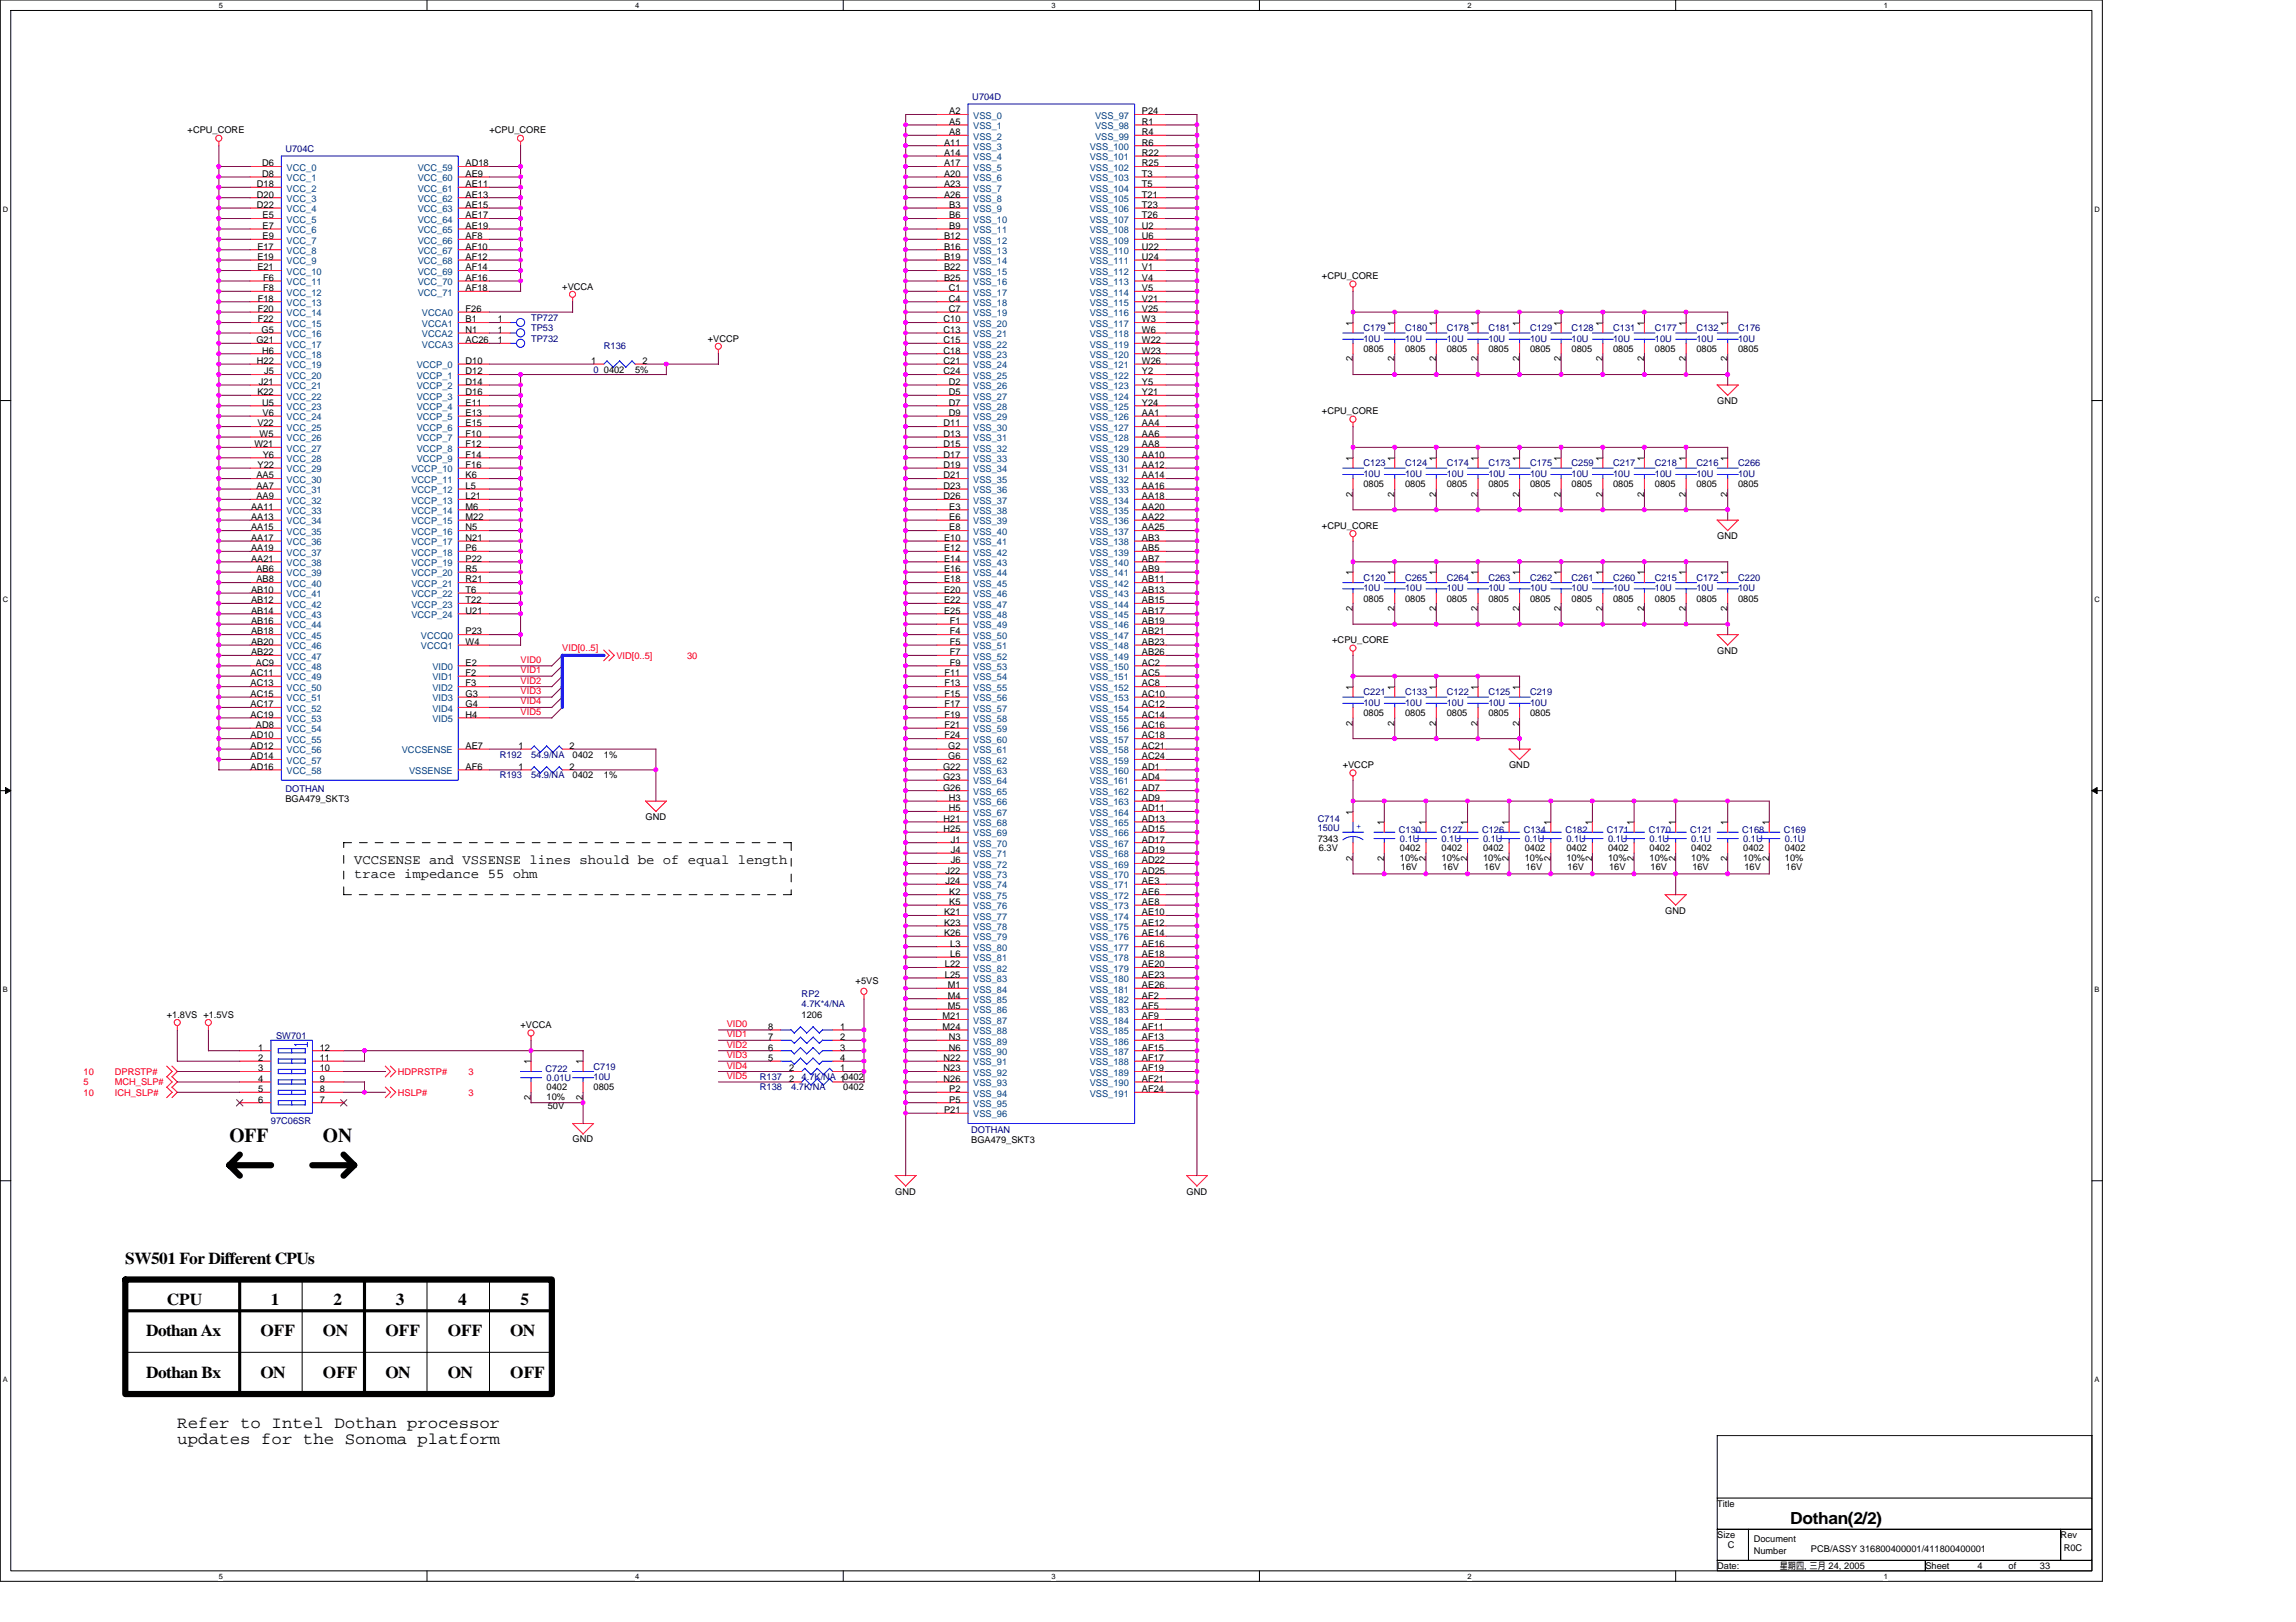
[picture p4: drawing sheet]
<svg xmlns="http://www.w3.org/2000/svg" width="297mm" height="210mm" viewBox="0 0 297 210" stroke-linecap="round" stroke-linejoin="round" font-family="sans-serif">
<defs><g id="words">
<g font-size="2.6">
<text x="29.7" y="147.7">OFF</text>
<text x="41.8" y="147.7">ON</text>
</g>
<g font-size="2.2">
<text x="16.2" y="163.5">SW501 For Different CPUs</text>
<text x="18.9" y="173">Dothan Ax</text>
<text x="21.6" y="168.9">CPU</text>
<text x="33.7" y="173">OFF</text>
<text x="35" y="168.9">1</text>
<text x="41.8" y="173">ON</text>
<text x="43.1" y="168.9">2</text>
<text x="49.9" y="173">OFF</text>
<text x="51.2" y="168.9">3</text>
<text x="57.9" y="173">OFF</text>
<text x="59.3" y="168.9">4</text>
<text x="66" y="173">ON</text>
<text x="67.3" y="168.9">5</text>
<text x="18.9" y="178.3">Dothan Bx</text>
<text x="33.7" y="178.3">ON</text>
<text x="41.8" y="178.3">OFF</text>
<text x="49.9" y="178.3">ON</text>
<text x="57.9" y="178.3">ON</text>
<text x="66" y="178.3">OFF</text>
<text x="22.9" y="184.8">Refer to Intel Dothan processor</text>
<text x="22.9" y="186.8">updates for the Sonoma platform</text>
<text x="231.6" y="197.2">Dothan(2/2)</text>
</g>
<g font-size="1.8">
<text x="45.8" y="111.8">VCCSENSE and VSSENSE lines should be of equal length</text>
<text x="45.8" y="113.7">trace impedance 55 ohm</text>
</g>
<g font-size="1.2">
<text x="24.3" y="17.3">+CPU_CORE</text>
<text x="63.3" y="17.3">+CPU_CORE</text>
<text x="122.8" y="14.8">A2</text>
<text x="122.8" y="16.2">A5</text>
<text x="122.8" y="17.5">A8</text>
<text x="147.7" y="14.8">P24</text>
<text x="147.7" y="16.2">R1</text>
<text x="147.7" y="17.5">R4</text>
<text x="33.9" y="21.5">D6</text>
<text x="33.9" y="22.9">D8</text>
<text x="60.2" y="21.5">AD18</text>
<text x="60.2" y="22.9">AE9</text>
<text x="122.1" y="18.8">A11</text>
<text x="122.1" y="20.2">A14</text>
<text x="122.1" y="21.5">A17</text>
<text x="122.1" y="22.9">A20</text>
<text x="147.7" y="18.8">R6</text>
<text x="147.7" y="20.2">R22</text>
<text x="147.7" y="21.5">R25</text>
<text x="147.7" y="22.9">T3</text>
<text x="33.2" y="24.2">D18</text>
<text x="33.2" y="25.6">D20</text>
<text x="33.2" y="26.9">D22</text>
<text x="34" y="28.3">E5</text>
<text x="34" y="29.6">E7</text>
<text x="60.2" y="24.2">AE11</text>
<text x="60.2" y="25.6">AE13</text>
<text x="60.2" y="26.9">AE15</text>
<text x="60.2" y="28.3">AE17</text>
<text x="60.2" y="29.6">AE19</text>
<text x="122.1" y="24.2">A23</text>
<text x="122.1" y="25.6">A26</text>
<text x="122.8" y="26.9">B3</text>
<text x="122.8" y="28.3">B6</text>
<text x="122.8" y="29.6">B9</text>
<text x="147.7" y="24.2">T5</text>
<text x="147.7" y="25.6">T21</text>
<text x="147.7" y="26.9">T23</text>
<text x="147.7" y="28.3">T26</text>
<text x="147.7" y="29.6">U2</text>
<text x="33.3" y="32.3">E17</text>
<text x="33.3" y="33.6">E19</text>
<text x="33.3" y="35">E21</text>
<text x="34" y="30.9">E9</text>
<text x="60.2" y="30.9">AF8</text>
<text x="60.2" y="32.3">AF10</text>
<text x="60.2" y="33.6">AF12</text>
<text x="60.2" y="35">AF14</text>
<text x="122.1" y="30.9">B12</text>
<text x="122.1" y="32.3">B16</text>
<text x="122.1" y="33.6">B19</text>
<text x="122.1" y="35">B22</text>
<text x="147.7" y="30.9">U6</text>
<text x="147.7" y="32.3">U22</text>
<text x="147.7" y="33.6">U24</text>
<text x="147.7" y="35">V1</text>
<text x="33.4" y="39">F18</text>
<text x="33.4" y="40.4">F20</text>
<text x="33.4" y="41.7">F22</text>
<text x="34" y="36.3">F6</text>
<text x="34" y="37.7">F8</text>
<text x="60.2" y="36.3">AF16</text>
<text x="60.2" y="37.7">AF18</text>
<text x="60.2" y="40.4">F26</text>
<text x="60.2" y="41.7">B1</text>
<text x="64.4" y="41.7">1</text>
<text x="72.7" y="37.5">+VCCA</text>
<text x="122.1" y="41.7">C10</text>
<text x="122.1" y="36.3">B25</text>
<text x="122.7" y="37.7">C1</text>
<text x="122.7" y="39">C4</text>
<text x="122.7" y="40.4">C7</text>
<text x="147.7" y="36.3">V4</text>
<text x="147.7" y="37.7">V5</text>
<text x="147.7" y="39">V21</text>
<text x="147.7" y="40.4">V25</text>
<text x="147.7" y="41.7">W3</text>
<text x="171" y="36.1">+CPU_CORE</text>
<text x="33.2" y="44.4">G21</text>
<text x="33.2" y="47.1">H22</text>
<text x="33.8" y="43.1">G5</text>
<text x="33.9" y="45.8">H6</text>
<text x="60.2" y="43.1">N1</text>
<text x="60.2" y="44.4">AC26</text>
<text x="60.2" y="47.1">D10</text>
<text x="64.4" y="44.4">1</text>
<text x="64.4" y="43.1">1</text>
<text x="76.5" y="47.1">1</text>
<text x="83.1" y="47.1">2</text>
<text x="91.6" y="44.2">+VCCP</text>
<text x="122.1" y="43.1">C13</text>
<text x="122.1" y="44.4">C15</text>
<text x="122.1" y="45.8">C18</text>
<text x="122.1" y="47.1">C21</text>
<text x="147.7" y="43.1">W6</text>
<text x="147.7" y="44.4">W22</text>
<text x="147.7" y="45.8">W23</text>
<text x="147.7" y="47.1">W26</text>
<text x="175" y="46.8" transform="rotate(-90 175 46.8)">2</text>
<text x="175" y="42.1" transform="rotate(-90 175 42.1)">1</text>
<text x="176.4" y="45.5">0805</text>
<text x="180.4" y="46.8" transform="rotate(-90 180.4 46.8)">2</text>
<text x="180.4" y="42.1" transform="rotate(-90 180.4 42.1)">1</text>
<text x="181.8" y="45.5">0805</text>
<text x="185.8" y="46.8" transform="rotate(-90 185.8 46.8)">2</text>
<text x="185.8" y="42.1" transform="rotate(-90 185.8 42.1)">1</text>
<text x="187.2" y="45.5">0805</text>
<text x="191.2" y="46.8" transform="rotate(-90 191.2 46.8)">2</text>
<text x="191.2" y="42.1" transform="rotate(-90 191.2 42.1)">1</text>
<text x="192.5" y="45.5">0805</text>
<text x="196.6" y="46.8" transform="rotate(-90 196.6 46.8)">2</text>
<text x="196.6" y="42.1" transform="rotate(-90 196.6 42.1)">1</text>
<text x="197.9" y="45.5">0805</text>
<text x="201.9" y="46.8" transform="rotate(-90 201.9 46.8)">2</text>
<text x="201.9" y="42.1" transform="rotate(-90 201.9 42.1)">1</text>
<text x="203.3" y="45.5">0805</text>
<text x="207.3" y="46.8" transform="rotate(-90 207.3 46.8)">2</text>
<text x="207.3" y="42.1" transform="rotate(-90 207.3 42.1)">1</text>
<text x="208.7" y="45.5">0805</text>
<text x="212.7" y="46.8" transform="rotate(-90 212.7 46.8)">2</text>
<text x="212.7" y="42.1" transform="rotate(-90 212.7 42.1)">1</text>
<text x="214.1" y="45.5">0805</text>
<text x="218.1" y="46.8" transform="rotate(-90 218.1 46.8)">2</text>
<text x="218.1" y="42.1" transform="rotate(-90 218.1 42.1)">1</text>
<text x="219.5" y="45.5">0805</text>
<text x="223.5" y="46.8" transform="rotate(-90 223.5 46.8)">2</text>
<text x="223.5" y="42.1" transform="rotate(-90 223.5 42.1)">1</text>
<text x="224.9" y="45.5">0805</text>
<text x="33.3" y="51.1">K22</text>
<text x="33.5" y="49.8">J21</text>
<text x="33.9" y="52.5">U5</text>
<text x="34" y="53.8">V6</text>
<text x="34.2" y="48.5">J5</text>
<text x="60.2" y="48.5">D12</text>
<text x="60.2" y="49.8">D14</text>
<text x="60.2" y="51.1">D16</text>
<text x="60.2" y="52.5">E11</text>
<text x="60.2" y="53.8">E13</text>
<text x="78.1" y="48.2">0402</text>
<text x="82.2" y="48.2">5%</text>
<text x="122.1" y="48.5">C24</text>
<text x="122.7" y="49.8">D2</text>
<text x="122.7" y="51.1">D5</text>
<text x="122.7" y="52.5">D7</text>
<text x="122.7" y="53.8">D9</text>
<text x="147.7" y="48.5">Y2</text>
<text x="147.7" y="49.8">Y5</text>
<text x="147.7" y="51.1">Y21</text>
<text x="147.7" y="52.5">Y24</text>
<text x="147.7" y="53.8">AA1</text>
<text x="171" y="53.6">+CPU_CORE</text>
<text x="222.2" y="52.3">GND</text>
<text x="32.9" y="57.9">W21</text>
<text x="33.3" y="55.2">V22</text>
<text x="33.6" y="56.5">W5</text>
<text x="34" y="59.2">Y6</text>
<text x="60.2" y="55.2">E15</text>
<text x="60.2" y="56.5">F10</text>
<text x="60.2" y="57.9">F12</text>
<text x="60.2" y="59.2">F14</text>
<text x="122.1" y="55.2">D11</text>
<text x="122.1" y="56.5">D13</text>
<text x="122.1" y="57.9">D15</text>
<text x="122.1" y="59.2">D17</text>
<text x="147.7" y="55.2">AA4</text>
<text x="147.7" y="56.5">AA6</text>
<text x="147.7" y="57.9">AA8</text>
<text x="147.7" y="59.2">AA10</text>
<text x="175" y="59.6" transform="rotate(-90 175 59.6)">1</text>
<text x="180.4" y="59.6" transform="rotate(-90 180.4 59.6)">1</text>
<text x="185.8" y="59.6" transform="rotate(-90 185.8 59.6)">1</text>
<text x="191.2" y="59.6" transform="rotate(-90 191.2 59.6)">1</text>
<text x="196.6" y="59.6" transform="rotate(-90 196.6 59.6)">1</text>
<text x="201.9" y="59.6" transform="rotate(-90 201.9 59.6)">1</text>
<text x="207.3" y="59.6" transform="rotate(-90 207.3 59.6)">1</text>
<text x="212.7" y="59.6" transform="rotate(-90 212.7 59.6)">1</text>
<text x="218.1" y="59.6" transform="rotate(-90 218.1 59.6)">1</text>
<text x="223.5" y="59.6" transform="rotate(-90 223.5 59.6)">1</text>
<text x="32.5" y="66">AA11</text>
<text x="33.2" y="61.9">AA5</text>
<text x="33.2" y="63.3">AA7</text>
<text x="33.2" y="64.6">AA9</text>
<text x="33.3" y="60.6">Y22</text>
<text x="60.2" y="60.6">F16</text>
<text x="60.2" y="61.9">K6</text>
<text x="60.2" y="63.3">L5</text>
<text x="60.2" y="64.6">L21</text>
<text x="60.2" y="66">M6</text>
<text x="122.1" y="60.6">D19</text>
<text x="122.1" y="61.9">D21</text>
<text x="122.1" y="63.3">D23</text>
<text x="122.1" y="64.6">D26</text>
<text x="122.8" y="66">E3</text>
<text x="147.7" y="60.6">AA12</text>
<text x="147.7" y="61.9">AA14</text>
<text x="147.7" y="63.3">AA16</text>
<text x="147.7" y="64.6">AA18</text>
<text x="147.7" y="66">AA20</text>
<text x="175" y="64.3" transform="rotate(-90 175 64.3)">2</text>
<text x="176.4" y="63">0805</text>
<text x="180.4" y="64.3" transform="rotate(-90 180.4 64.3)">2</text>
<text x="181.8" y="63">0805</text>
<text x="185.8" y="64.3" transform="rotate(-90 185.8 64.3)">2</text>
<text x="187.2" y="63">0805</text>
<text x="191.2" y="64.3" transform="rotate(-90 191.2 64.3)">2</text>
<text x="192.5" y="63">0805</text>
<text x="196.6" y="64.3" transform="rotate(-90 196.6 64.3)">2</text>
<text x="197.9" y="63">0805</text>
<text x="201.9" y="64.3" transform="rotate(-90 201.9 64.3)">2</text>
<text x="203.3" y="63">0805</text>
<text x="207.3" y="64.3" transform="rotate(-90 207.3 64.3)">2</text>
<text x="208.7" y="63">0805</text>
<text x="212.7" y="64.3" transform="rotate(-90 212.7 64.3)">2</text>
<text x="214.1" y="63">0805</text>
<text x="218.1" y="64.3" transform="rotate(-90 218.1 64.3)">2</text>
<text x="219.5" y="63">0805</text>
<text x="223.5" y="64.3" transform="rotate(-90 223.5 64.3)">2</text>
<text x="224.9" y="63">0805</text>
<text x="32.5" y="67.3">AA13</text>
<text x="32.5" y="68.6">AA15</text>
<text x="32.5" y="70">AA17</text>
<text x="32.5" y="71.3">AA19</text>
<text x="60.2" y="67.3">M22</text>
<text x="60.2" y="68.6">N5</text>
<text x="60.2" y="70">N21</text>
<text x="60.2" y="71.3">P6</text>
<text x="122.1" y="70">E10</text>
<text x="122.1" y="71.3">E12</text>
<text x="122.8" y="67.3">E6</text>
<text x="122.8" y="68.6">E8</text>
<text x="147.7" y="67.3">AA22</text>
<text x="147.7" y="68.6">AA25</text>
<text x="147.7" y="70">AB3</text>
<text x="147.7" y="71.3">AB5</text>
<text x="171" y="68.4">+CPU_CORE</text>
<text x="222.2" y="69.8">GND</text>
<text x="32.5" y="72.7">AA21</text>
<text x="32.5" y="76.7">AB10</text>
<text x="33.2" y="74">AB6</text>
<text x="33.2" y="75.4">AB8</text>
<text x="60.2" y="72.7">P22</text>
<text x="60.2" y="74">R5</text>
<text x="60.2" y="75.4">R21</text>
<text x="60.2" y="76.7">T6</text>
<text x="122.1" y="72.7">E14</text>
<text x="122.1" y="74">E16</text>
<text x="122.1" y="75.4">E18</text>
<text x="122.1" y="76.7">E20</text>
<text x="147.7" y="72.7">AB7</text>
<text x="147.7" y="74">AB9</text>
<text x="147.7" y="75.4">AB11</text>
<text x="147.7" y="76.7">AB13</text>
<text x="175" y="74.4" transform="rotate(-90 175 74.4)">1</text>
<text x="176.4" y="77.9">0805</text>
<text x="180.4" y="74.4" transform="rotate(-90 180.4 74.4)">1</text>
<text x="181.8" y="77.9">0805</text>
<text x="185.8" y="74.4" transform="rotate(-90 185.8 74.4)">1</text>
<text x="187.2" y="77.9">0805</text>
<text x="191.2" y="74.4" transform="rotate(-90 191.2 74.4)">1</text>
<text x="192.5" y="77.9">0805</text>
<text x="196.6" y="74.4" transform="rotate(-90 196.6 74.4)">1</text>
<text x="197.9" y="77.9">0805</text>
<text x="201.9" y="74.4" transform="rotate(-90 201.9 74.4)">1</text>
<text x="203.3" y="77.9">0805</text>
<text x="207.3" y="74.4" transform="rotate(-90 207.3 74.4)">1</text>
<text x="208.7" y="77.9">0805</text>
<text x="212.7" y="74.4" transform="rotate(-90 212.7 74.4)">1</text>
<text x="214.1" y="77.9">0805</text>
<text x="218.1" y="74.4" transform="rotate(-90 218.1 74.4)">1</text>
<text x="219.5" y="77.9">0805</text>
<text x="223.5" y="74.4" transform="rotate(-90 223.5 74.4)">1</text>
<text x="224.9" y="77.9">0805</text>
<text x="32.5" y="78.1">AB12</text>
<text x="32.5" y="79.4">AB14</text>
<text x="32.5" y="80.8">AB16</text>
<text x="32.5" y="82.1">AB18</text>
<text x="32.5" y="83.5">AB20</text>
<text x="60.2" y="82.1">P23</text>
<text x="60.2" y="83.5">W4</text>
<text x="60.2" y="78.1">T22</text>
<text x="60.2" y="79.4">U21</text>
<text x="122.1" y="78.1">E22</text>
<text x="122.1" y="79.4">E25</text>
<text x="122.9" y="80.8">F1</text>
<text x="122.9" y="82.1">F4</text>
<text x="122.9" y="83.5">F5</text>
<text x="147.7" y="83.5">AB23</text>
<text x="147.7" y="82.1">AB21</text>
<text x="147.7" y="80.8">AB19</text>
<text x="147.7" y="78.1">AB15</text>
<text x="147.7" y="79.4">AB17</text>
<text x="172.4" y="83.2">+CPU_CORE</text>
<text x="175" y="79.1" transform="rotate(-90 175 79.1)">2</text>
<text x="180.4" y="79.1" transform="rotate(-90 180.4 79.1)">2</text>
<text x="185.8" y="79.1" transform="rotate(-90 185.8 79.1)">2</text>
<text x="191.2" y="79.1" transform="rotate(-90 191.2 79.1)">2</text>
<text x="196.6" y="79.1" transform="rotate(-90 196.6 79.1)">2</text>
<text x="201.9" y="79.1" transform="rotate(-90 201.9 79.1)">2</text>
<text x="207.3" y="79.1" transform="rotate(-90 207.3 79.1)">2</text>
<text x="212.7" y="79.1" transform="rotate(-90 212.7 79.1)">2</text>
<text x="218.1" y="79.1" transform="rotate(-90 218.1 79.1)">2</text>
<text x="223.5" y="79.1" transform="rotate(-90 223.5 79.1)">2</text>
<text x="32.4" y="87.5">AC11</text>
<text x="32.4" y="88.8">AC13</text>
<text x="32.5" y="84.8">AB22</text>
<text x="33.1" y="86.1">AC9</text>
<text x="60.2" y="86.1">E2</text>
<text x="60.2" y="87.5">F2</text>
<text x="60.2" y="88.8">F3</text>
<text x="122.2" y="87.5">F11</text>
<text x="122.2" y="88.8">F13</text>
<text x="122.9" y="84.8">F7</text>
<text x="122.9" y="86.1">F9</text>
<text x="147.7" y="88.8">AC8</text>
<text x="147.7" y="87.5">AC5</text>
<text x="147.7" y="86.1">AC2</text>
<text x="147.7" y="84.8">AB26</text>
<text x="175" y="89.3" transform="rotate(-90 175 89.3)">1</text>
<text x="180.4" y="89.3" transform="rotate(-90 180.4 89.3)">1</text>
<text x="185.8" y="89.3" transform="rotate(-90 185.8 89.3)">1</text>
<text x="191.2" y="89.3" transform="rotate(-90 191.2 89.3)">1</text>
<text x="196.6" y="89.3" transform="rotate(-90 196.6 89.3)">1</text>
<text x="222.2" y="84.6">GND</text>
<text x="32.4" y="90.2">AC15</text>
<text x="32.4" y="91.5">AC17</text>
<text x="32.4" y="92.9">AC19</text>
<text x="32.4" y="95.6">AD10</text>
<text x="33.1" y="94.2">AD8</text>
<text x="60.2" y="90.2">G3</text>
<text x="60.2" y="91.5">G4</text>
<text x="60.2" y="92.9">H4</text>
<text x="122.2" y="90.2">F15</text>
<text x="122.2" y="91.5">F17</text>
<text x="122.2" y="92.9">F19</text>
<text x="122.2" y="94.2">F21</text>
<text x="122.2" y="95.6">F24</text>
<text x="147.7" y="90.2">AC10</text>
<text x="147.7" y="91.5">AC12</text>
<text x="147.7" y="92.9">AC14</text>
<text x="147.7" y="94.2">AC16</text>
<text x="147.7" y="95.6">AC18</text>
<text x="175" y="93.9" transform="rotate(-90 175 93.9)">2</text>
<text x="176.4" y="92.6">0805</text>
<text x="180.4" y="93.9" transform="rotate(-90 180.4 93.9)">2</text>
<text x="181.8" y="92.6">0805</text>
<text x="185.8" y="93.9" transform="rotate(-90 185.8 93.9)">2</text>
<text x="187.2" y="92.6">0805</text>
<text x="191.2" y="93.9" transform="rotate(-90 191.2 93.9)">2</text>
<text x="192.5" y="92.6">0805</text>
<text x="196.6" y="93.9" transform="rotate(-90 196.6 93.9)">2</text>
<text x="197.9" y="92.6">0805</text>
<text x="32.4" y="96.9">AD12</text>
<text x="32.4" y="98.3">AD14</text>
<text x="32.4" y="99.6">AD16</text>
<text x="60.2" y="96.9">AE7</text>
<text x="60.2" y="99.6">AF6</text>
<text x="67.1" y="99.6">1</text>
<text x="67.1" y="96.9">1</text>
<text x="73.7" y="99.6">2</text>
<text x="73.7" y="96.9">2</text>
<text x="74.1" y="100.7">0402</text>
<text x="74.1" y="98">0402</text>
<text x="78.1" y="100.7">1%</text>
<text x="78.1" y="98">1%</text>
<text x="122" y="99.6">G22</text>
<text x="122" y="100.9">G23</text>
<text x="122.7" y="96.9">G2</text>
<text x="122.7" y="98.3">G6</text>
<text x="147.7" y="99.6">AD1</text>
<text x="147.7" y="96.9">AC21</text>
<text x="147.7" y="98.3">AC24</text>
<text x="147.7" y="100.9">AD4</text>
<text x="173.7" y="99.4">+VCCP</text>
<text x="195.2" y="99.4">GND</text>
<text x="36.9" y="103.8">BGA479_SKT3</text>
<text x="83.5" y="106.1">GND</text>
<text x="122" y="102.3">G26</text>
<text x="122.1" y="106.3">H21</text>
<text x="122.1" y="107.7">H25</text>
<text x="122.7" y="103.7">H3</text>
<text x="122.7" y="105">H5</text>
<text x="147.7" y="102.3">AD7</text>
<text x="147.7" y="103.7">AD9</text>
<text x="147.7" y="105">AD11</text>
<text x="147.7" y="106.3">AD13</text>
<text x="147.7" y="107.7">AD15</text>
<text x="175" y="105.4" transform="rotate(-90 175 105.4)">1</text>
<text x="179.1" y="106.7" transform="rotate(-90 179.1 106.7)">1</text>
<text x="184.5" y="106.7" transform="rotate(-90 184.5 106.7)">1</text>
<text x="189.8" y="106.7" transform="rotate(-90 189.8 106.7)">1</text>
<text x="195.2" y="106.7" transform="rotate(-90 195.2 106.7)">1</text>
<text x="200.6" y="106.7" transform="rotate(-90 200.6 106.7)">1</text>
<text x="206" y="106.7" transform="rotate(-90 206 106.7)">1</text>
<text x="211.4" y="106.7" transform="rotate(-90 211.4 106.7)">1</text>
<text x="216.8" y="106.7" transform="rotate(-90 216.8 106.7)">1</text>
<text x="223.5" y="106.7" transform="rotate(-90 223.5 106.7)">1</text>
<text x="228.9" y="106.7" transform="rotate(-90 228.9 106.7)">1</text>
<text x="122.3" y="113.1">J22</text>
<text x="123" y="109">J1</text>
<text x="123" y="110.4">J4</text>
<text x="123" y="111.7">J6</text>
<text x="147.7" y="113.1">AD25</text>
<text x="147.7" y="111.7">AD22</text>
<text x="147.7" y="110.4">AD19</text>
<text x="147.7" y="109">AD17</text>
<text x="170.5" y="108.9">7343</text>
<text x="170.6" y="110.2">6.3V</text>
<text x="175" y="111.4" transform="rotate(-90 175 111.4)">2</text>
<text x="179.1" y="111.4" transform="rotate(-90 179.1 111.4)">2</text>
<text x="181.1" y="110.2">0402</text>
<text x="181.1" y="111.4">10%</text>
<text x="181.2" y="112.6">16V</text>
<text x="184.5" y="111.4" transform="rotate(-90 184.5 111.4)">2</text>
<text x="186.5" y="110.2">0402</text>
<text x="186.5" y="111.4">10%</text>
<text x="186.6" y="112.6">16V</text>
<text x="189.8" y="111.4" transform="rotate(-90 189.8 111.4)">2</text>
<text x="191.9" y="110.2">0402</text>
<text x="191.9" y="111.4">10%</text>
<text x="192" y="112.6">16V</text>
<text x="195.2" y="111.4" transform="rotate(-90 195.2 111.4)">2</text>
<text x="197.3" y="110.2">0402</text>
<text x="197.3" y="111.4">10%</text>
<text x="197.4" y="112.6">16V</text>
<text x="200.6" y="111.4" transform="rotate(-90 200.6 111.4)">2</text>
<text x="202.6" y="110.2">0402</text>
<text x="202.6" y="111.4">10%</text>
<text x="202.8" y="112.6">16V</text>
<text x="206" y="111.4" transform="rotate(-90 206 111.4)">2</text>
<text x="208" y="110.2">0402</text>
<text x="208" y="111.4">10%</text>
<text x="208.2" y="112.6">16V</text>
<text x="211.4" y="111.4" transform="rotate(-90 211.4 111.4)">2</text>
<text x="213.4" y="110.2">0402</text>
<text x="213.4" y="111.4">10%</text>
<text x="213.5" y="112.6">16V</text>
<text x="216.8" y="111.4" transform="rotate(-90 216.8 111.4)">2</text>
<text x="218.8" y="110.2">0402</text>
<text x="218.8" y="111.4">10%</text>
<text x="218.9" y="112.6">16V</text>
<text x="223.5" y="111.4" transform="rotate(-90 223.5 111.4)">2</text>
<text x="225.5" y="110.2">0402</text>
<text x="225.5" y="111.4">10%</text>
<text x="225.7" y="112.6">16V</text>
<text x="228.9" y="111.4" transform="rotate(-90 228.9 111.4)">2</text>
<text x="230.9" y="110.2">0402</text>
<text x="230.9" y="111.4">10%</text>
<text x="231.1" y="112.6">16V</text>
<text x="122.1" y="118.4">K21</text>
<text x="122.1" y="119.8">K23</text>
<text x="122.3" y="114.4">J24</text>
<text x="122.8" y="115.8">K2</text>
<text x="122.8" y="117.1">K5</text>
<text x="147.7" y="117.1">AE8</text>
<text x="147.7" y="115.8">AE6</text>
<text x="147.7" y="114.4">AE3</text>
<text x="147.7" y="118.4">AE10</text>
<text x="147.7" y="119.8">AE12</text>
<text x="215.4" y="118.2">GND</text>
<text x="122.1" y="121.1">K26</text>
<text x="122.3" y="125.2">L22</text>
<text x="122.9" y="122.5">L3</text>
<text x="122.9" y="123.8">L6</text>
<text x="147.7" y="121.1">AE14</text>
<text x="147.7" y="122.5">AE16</text>
<text x="147.7" y="123.8">AE18</text>
<text x="147.7" y="125.2">AE20</text>
<text x="21.6" y="131.7">+1.8VS +1.5VS</text>
<text x="103.7" y="131.7">1206</text>
<text x="110.7" y="127.4">+5VS</text>
<text x="121.9" y="131.9">M21</text>
<text x="122.3" y="126.5">L25</text>
<text x="122.6" y="127.9">M1</text>
<text x="122.6" y="129.2">M4</text>
<text x="122.6" y="130.6">M5</text>
<text x="147.7" y="126.5">AE23</text>
<text x="147.7" y="127.9">AE26</text>
<text x="147.7" y="129.2">AF2</text>
<text x="147.7" y="130.6">AF5</text>
<text x="147.7" y="131.9">AF9</text>
<text x="33.4" y="136">1</text>
<text x="33.4" y="137.3">2</text>
<text x="41.4" y="137.3">11</text>
<text x="41.4" y="136">12</text>
<text x="67.3" y="133">+VCCA</text>
<text x="68.7" y="137.7" transform="rotate(-90 68.7 137.7)">1</text>
<text x="75.4" y="137.7" transform="rotate(-90 75.4 137.7)">1</text>
<text x="99.4" y="133.3">8</text>
<text x="99.4" y="134.6">7</text>
<text x="99.4" y="136">6</text>
<text x="99.4" y="137.3">5</text>
<text x="108.7" y="133.3">1</text>
<text x="108.7" y="134.6">2</text>
<text x="108.7" y="136">3</text>
<text x="108.7" y="137.3">4</text>
<text x="121.9" y="133.3">M24</text>
<text x="122.1" y="137.3">N22</text>
<text x="122.7" y="134.6">N3</text>
<text x="122.7" y="136">N6</text>
<text x="147.7" y="133.3">AF11</text>
<text x="147.7" y="134.6">AF13</text>
<text x="147.7" y="136">AF15</text>
<text x="147.7" y="137.3">AF17</text>
<text x="33.4" y="140">4</text>
<text x="33.4" y="138.6">3</text>
<text x="33.4" y="141.3">5</text>
<text x="33.4" y="142.7">6</text>
<text x="41.4" y="142.7">7</text>
<text x="41.4" y="141.3">8</text>
<text x="41.4" y="140">9</text>
<text x="41.4" y="138.6">10</text>
<text x="68.7" y="142.4" transform="rotate(-90 68.7 142.4)">2</text>
<text x="70.7" y="141.1">0402</text>
<text x="70.7" y="142.3">10%</text>
<text x="70.9" y="143.5">50V</text>
<text x="75.4" y="142.4" transform="rotate(-90 75.4 142.4)">2</text>
<text x="76.8" y="141.1">0805</text>
<text x="102.1" y="140">2</text>
<text x="102.1" y="138.6">2</text>
<text x="108.7" y="138.6">1</text>
<text x="109.1" y="141.1">0402</text>
<text x="122.1" y="138.6">N23</text>
<text x="122.1" y="140">N26</text>
<text x="122.8" y="141.3">P2</text>
<text x="122.8" y="142.7">P5</text>
<text x="147.7" y="138.6">AF19</text>
<text x="147.7" y="140">AF21</text>
<text x="147.7" y="141.3">AF24</text>
<text x="74.1" y="147.8">GND</text>
<text x="122.1" y="144">P21</text>
<text x="125.6" y="148">BGA479_SKT3</text>
<text x="115.8" y="154.6">GND</text>
<text x="153.5" y="154.6">GND</text>
<text x="222.2" y="195">Title</text>
<text x="222.2" y="199">Size</text>
<text x="222.2" y="203">Date:</text>
<text x="223.5" y="200.3">C</text>
<text x="226.9" y="199.5">Document</text>
<text x="226.9" y="201.1">Number</text>
<text x="230.2" y="203">星期四, 三月 24, 2005</text>
<text x="234.3" y="200.9">PCB/ASSY 316800400001/411800400001</text>
<text x="249.1" y="203">Sheet</text>
<text x="255.8" y="203">4</text>
<text x="259.9" y="203">of</text>
<text x="263.9" y="203">33</text>
<text x="266.6" y="199">Rev</text>
<text x="267" y="200.7">R0C</text>
</g>
<g font-size="1.2" fill="#000080">
<text x="125.8" y="13">U704D</text>
<text x="36.9" y="19.7">U704C</text>
<text x="68.7" y="41.5">TP727</text>
<text x="68.7" y="44.2">TP732</text>
<text x="68.7" y="42.8">TP53</text>
<text x="78.1" y="45.1">R136</text>
<text x="176.4" y="42.8">C179</text>
<text x="176.4" y="44.2">10U</text>
<text x="181.8" y="42.8">C180</text>
<text x="181.8" y="44.2">10U</text>
<text x="187.2" y="42.8">C178</text>
<text x="187.2" y="44.2">10U</text>
<text x="192.5" y="42.8">C181</text>
<text x="192.5" y="44.2">10U</text>
<text x="197.9" y="42.8">C129</text>
<text x="197.9" y="44.2">10U</text>
<text x="203.3" y="42.8">C128</text>
<text x="203.3" y="44.2">10U</text>
<text x="208.7" y="42.8">C131</text>
<text x="208.7" y="44.2">10U</text>
<text x="214.1" y="42.8">C177</text>
<text x="214.1" y="44.2">10U</text>
<text x="219.5" y="42.8">C132</text>
<text x="219.5" y="44.2">10U</text>
<text x="224.9" y="42.8">C176</text>
<text x="224.9" y="44.2">10U</text>
<text x="76.8" y="48.2">0</text>
<text x="176.4" y="60.3">C123</text>
<text x="176.4" y="61.7">10U</text>
<text x="181.8" y="60.3">C124</text>
<text x="181.8" y="61.7">10U</text>
<text x="187.2" y="60.3">C174</text>
<text x="187.2" y="61.7">10U</text>
<text x="192.5" y="60.3">C173</text>
<text x="192.5" y="61.7">10U</text>
<text x="197.9" y="60.3">C175</text>
<text x="197.9" y="61.7">10U</text>
<text x="203.3" y="60.3">C259</text>
<text x="203.3" y="61.7">10U</text>
<text x="208.7" y="60.3">C217</text>
<text x="208.7" y="61.7">10U</text>
<text x="214.1" y="60.3">C218</text>
<text x="214.1" y="61.7">10U</text>
<text x="219.5" y="60.3">C216</text>
<text x="219.5" y="61.7">10U</text>
<text x="224.9" y="60.3">C266</text>
<text x="224.9" y="61.7">10U</text>
<text x="176.4" y="75.1">C120</text>
<text x="176.4" y="76.5">10U</text>
<text x="181.8" y="75.1">C265</text>
<text x="181.8" y="76.5">10U</text>
<text x="187.2" y="75.1">C264</text>
<text x="187.2" y="76.5">10U</text>
<text x="192.5" y="75.1">C263</text>
<text x="192.5" y="76.5">10U</text>
<text x="197.9" y="75.1">C262</text>
<text x="197.9" y="76.5">10U</text>
<text x="203.3" y="75.1">C261</text>
<text x="203.3" y="76.5">10U</text>
<text x="208.7" y="75.1">C260</text>
<text x="208.7" y="76.5">10U</text>
<text x="214.1" y="75.1">C215</text>
<text x="214.1" y="76.5">10U</text>
<text x="219.5" y="75.1">C172</text>
<text x="219.5" y="76.5">10U</text>
<text x="224.9" y="75.1">C220</text>
<text x="224.9" y="76.5">10U</text>
<text x="176.4" y="90">C221</text>
<text x="181.8" y="90">C133</text>
<text x="187.2" y="90">C122</text>
<text x="192.5" y="90">C125</text>
<text x="197.9" y="90">C219</text>
<text x="176.4" y="91.3">10U</text>
<text x="181.8" y="91.3">10U</text>
<text x="187.2" y="91.3">10U</text>
<text x="192.5" y="91.3">10U</text>
<text x="197.9" y="91.3">10U</text>
<text x="64.7" y="100.7">R193</text>
<text x="64.7" y="98">R192</text>
<text x="68.7" y="100.7">54.9/NA</text>
<text x="68.7" y="98">54.9/NA</text>
<text x="36.9" y="102.5">DOTHAN</text>
<text x="170.5" y="106.4">C714</text>
<text x="170.5" y="107.6">150U</text>
<text x="181" y="107.7">C130</text>
<text x="186.4" y="107.7">C127</text>
<text x="191.7" y="107.7">C126</text>
<text x="197.1" y="107.7">C134</text>
<text x="202.5" y="107.7">C182</text>
<text x="207.9" y="107.7">C171</text>
<text x="213.3" y="107.7">C170</text>
<text x="218.7" y="107.7">C121</text>
<text x="225.4" y="107.7">C168</text>
<text x="230.8" y="107.7">C169</text>
<text x="181.1" y="108.9">0.1U</text>
<text x="186.5" y="108.9">0.1U</text>
<text x="191.9" y="108.9">0.1U</text>
<text x="197.3" y="108.9">0.1U</text>
<text x="202.6" y="108.9">0.1U</text>
<text x="208" y="108.9">0.1U</text>
<text x="213.4" y="108.9">0.1U</text>
<text x="218.8" y="108.9">0.1U</text>
<text x="225.5" y="108.9">0.1U</text>
<text x="230.9" y="108.9">0.1U</text>
<text x="103.7" y="129">RP2</text>
<text x="103.7" y="130.3">4.7K*4/NA</text>
<text x="35.7" y="134.5">SW701</text>
<text x="70.6" y="138.7">C722</text>
<text x="70.7" y="139.9">0.01U</text>
<text x="76.8" y="138.4">C719</text>
<text x="76.8" y="139.8">10U</text>
<text x="98.3" y="141.1">R138</text>
<text x="98.3" y="139.8">R137</text>
<text x="102.4" y="141.1">4.7K/NA</text>
<text x="103.7" y="139.8">4.7K/NA 10402</text>
<text x="35" y="145.4">97C06SR</text>
<text x="125.6" y="146.6">DOTHAN</text>
</g>
<g font-size="1.2" fill="#004080">
<text x="125.9" y="15.4">VSS_0</text>
<text x="125.9" y="16.7">VSS_1</text>
<text x="141.7" y="15.4">VSS_97</text>
<text x="141.7" y="16.7">VSS_98</text>
<text x="37.1" y="22.1">VCC_0</text>
<text x="37.1" y="23.5">VCC_1</text>
<text x="54" y="22.1">VCC_59</text>
<text x="54" y="23.5">VCC_60</text>
<text x="125.9" y="18.1">VSS_2</text>
<text x="125.9" y="19.4">VSS_3</text>
<text x="125.9" y="20.7">VSS_4</text>
<text x="125.9" y="22.1">VSS_5</text>
<text x="125.9" y="23.5">VSS_6</text>
<text x="141" y="19.4">VSS_100</text>
<text x="141" y="20.7">VSS_101</text>
<text x="141" y="22.1">VSS_102</text>
<text x="141" y="23.5">VSS_103</text>
<text x="141.7" y="18.1">VSS_99</text>
<text x="37.1" y="24.8">VCC_2</text>
<text x="37.1" y="26.1">VCC_3</text>
<text x="37.1" y="27.5">VCC_4</text>
<text x="37.1" y="28.8">VCC_5</text>
<text x="54" y="24.8">VCC_61</text>
<text x="54" y="26.1">VCC_62</text>
<text x="54" y="27.5">VCC_63</text>
<text x="54" y="28.8">VCC_64</text>
<text x="125.9" y="24.8">VSS_7</text>
<text x="125.9" y="26.1">VSS_8</text>
<text x="125.9" y="27.5">VSS_9</text>
<text x="125.9" y="28.8">VSS_10</text>
<text x="141" y="24.8">VSS_104</text>
<text x="141" y="26.1">VSS_105</text>
<text x="141" y="27.5">VSS_106</text>
<text x="141" y="28.8">VSS_107</text>
<text x="37.1" y="30.2">VCC_6</text>
<text x="37.1" y="31.5">VCC_7</text>
<text x="37.1" y="32.9">VCC_8</text>
<text x="37.1" y="34.2">VCC_9</text>
<text x="37.1" y="35.6">VCC_10</text>
<text x="54" y="30.2">VCC_65</text>
<text x="54" y="31.5">VCC_66</text>
<text x="54" y="32.9">VCC_67</text>
<text x="54" y="34.2">VCC_68</text>
<text x="54" y="35.6">VCC_69</text>
<text x="125.9" y="30.2">VSS_11</text>
<text x="125.9" y="31.5">VSS_12</text>
<text x="125.9" y="32.9">VSS_13</text>
<text x="125.9" y="34.2">VSS_14</text>
<text x="125.9" y="35.6">VSS_15</text>
<text x="141" y="30.2">VSS_108</text>
<text x="141" y="31.5">VSS_109</text>
<text x="141" y="32.9">VSS_110</text>
<text x="141" y="34.2">VSS_111</text>
<text x="141" y="35.6">VSS_112</text>
<text x="37.1" y="36.9">VCC_11</text>
<text x="37.1" y="38.2">VCC_12</text>
<text x="37.1" y="39.6">VCC_13</text>
<text x="37.1" y="40.9">VCC_14</text>
<text x="54" y="36.9">VCC_70</text>
<text x="54" y="38.2">VCC_71</text>
<text x="54.6" y="40.9">VCCA0</text>
<text x="125.9" y="36.9">VSS_16</text>
<text x="125.9" y="38.2">VSS_17</text>
<text x="125.9" y="39.6">VSS_18</text>
<text x="125.9" y="40.9">VSS_19</text>
<text x="141" y="36.9">VSS_113</text>
<text x="141" y="38.2">VSS_114</text>
<text x="141" y="39.6">VSS_115</text>
<text x="141" y="40.9">VSS_116</text>
<text x="37.1" y="42.3">VCC_15</text>
<text x="37.1" y="43.6">VCC_16</text>
<text x="37.1" y="45">VCC_17</text>
<text x="37.1" y="46.3">VCC_18</text>
<text x="37.1" y="47.7">VCC_19</text>
<text x="53.9" y="47.7">VCCP_0</text>
<text x="54.6" y="42.3">VCCA1</text>
<text x="54.6" y="43.6">VCCA2</text>
<text x="54.6" y="45">VCCA3</text>
<text x="125.9" y="42.3">VSS_20</text>
<text x="125.9" y="43.6">VSS_21</text>
<text x="125.9" y="45">VSS_22</text>
<text x="125.9" y="46.3">VSS_23</text>
<text x="125.9" y="47.7">VSS_24</text>
<text x="141" y="42.3">VSS_117</text>
<text x="141" y="43.6">VSS_118</text>
<text x="141" y="45">VSS_119</text>
<text x="141" y="46.3">VSS_120</text>
<text x="141" y="47.7">VSS_121</text>
<text x="37.1" y="49">VCC_20</text>
<text x="37.1" y="50.4">VCC_21</text>
<text x="37.1" y="51.7">VCC_22</text>
<text x="37.1" y="53.1">VCC_23</text>
<text x="53.9" y="49">VCCP_1</text>
<text x="53.9" y="50.4">VCCP_2</text>
<text x="53.9" y="51.7">VCCP_3</text>
<text x="53.9" y="53.1">VCCP_4</text>
<text x="125.9" y="49">VSS_25</text>
<text x="125.9" y="50.4">VSS_26</text>
<text x="125.9" y="51.7">VSS_27</text>
<text x="125.9" y="53.1">VSS_28</text>
<text x="141" y="49">VSS_122</text>
<text x="141" y="50.4">VSS_123</text>
<text x="141" y="51.7">VSS_124</text>
<text x="141" y="53.1">VSS_125</text>
<text x="37.1" y="54.4">VCC_24</text>
<text x="37.1" y="55.8">VCC_25</text>
<text x="37.1" y="57.1">VCC_26</text>
<text x="37.1" y="58.4">VCC_27</text>
<text x="37.1" y="59.8">VCC_28</text>
<text x="53.9" y="54.4">VCCP_5</text>
<text x="53.9" y="55.8">VCCP_6</text>
<text x="53.9" y="57.1">VCCP_7</text>
<text x="53.9" y="58.4">VCCP_8</text>
<text x="53.9" y="59.8">VCCP_9</text>
<text x="125.9" y="54.4">VSS_29</text>
<text x="125.9" y="55.8">VSS_30</text>
<text x="125.9" y="57.1">VSS_31</text>
<text x="125.9" y="58.4">VSS_32</text>
<text x="125.9" y="59.8">VSS_33</text>
<text x="141" y="54.4">VSS_126</text>
<text x="141" y="55.8">VSS_127</text>
<text x="141" y="57.1">VSS_128</text>
<text x="141" y="58.4">VSS_129</text>
<text x="141" y="59.8">VSS_130</text>
<text x="37.1" y="61.1">VCC_29</text>
<text x="37.1" y="62.5">VCC_30</text>
<text x="37.1" y="63.8">VCC_31</text>
<text x="37.1" y="65.2">VCC_32</text>
<text x="53.2" y="61.1">VCCP_10</text>
<text x="53.2" y="62.5">VCCP_11</text>
<text x="53.2" y="63.8">VCCP_12</text>
<text x="53.2" y="65.2">VCCP_13</text>
<text x="125.9" y="61.1">VSS_34</text>
<text x="125.9" y="62.5">VSS_35</text>
<text x="125.9" y="63.8">VSS_36</text>
<text x="125.9" y="65.2">VSS_37</text>
<text x="141" y="61.1">VSS_131</text>
<text x="141" y="62.5">VSS_132</text>
<text x="141" y="63.8">VSS_133</text>
<text x="141" y="65.2">VSS_134</text>
<text x="37.1" y="66.5">VCC_33</text>
<text x="37.1" y="67.9">VCC_34</text>
<text x="37.1" y="69.2">VCC_35</text>
<text x="37.1" y="70.6">VCC_36</text>
<text x="37.1" y="71.9">VCC_37</text>
<text x="53.2" y="66.5">VCCP_14</text>
<text x="53.2" y="67.9">VCCP_15</text>
<text x="53.2" y="69.2">VCCP_16</text>
<text x="53.2" y="70.6">VCCP_17</text>
<text x="53.2" y="71.9">VCCP_18</text>
<text x="125.9" y="66.5">VSS_38</text>
<text x="125.9" y="67.9">VSS_39</text>
<text x="125.9" y="69.2">VSS_40</text>
<text x="125.9" y="70.6">VSS_41</text>
<text x="125.9" y="71.9">VSS_42</text>
<text x="141" y="66.5">VSS_135</text>
<text x="141" y="67.9">VSS_136</text>
<text x="141" y="69.2">VSS_137</text>
<text x="141" y="70.6">VSS_138</text>
<text x="141" y="71.9">VSS_139</text>
<text x="37.1" y="73.3">VCC_38</text>
<text x="37.1" y="74.6">VCC_39</text>
<text x="37.1" y="75.9">VCC_40</text>
<text x="37.1" y="77.3">VCC_41</text>
<text x="53.2" y="73.3">VCCP_19</text>
<text x="53.2" y="74.6">VCCP_20</text>
<text x="53.2" y="75.9">VCCP_21</text>
<text x="53.2" y="77.3">VCCP_22</text>
<text x="125.9" y="73.3">VSS_43</text>
<text x="125.9" y="74.6">VSS_44</text>
<text x="125.9" y="75.9">VSS_45</text>
<text x="125.9" y="77.3">VSS_46</text>
<text x="141" y="73.3">VSS_140</text>
<text x="141" y="74.6">VSS_141</text>
<text x="141" y="75.9">VSS_142</text>
<text x="141" y="77.3">VSS_143</text>
<text x="37.1" y="78.6">VCC_42</text>
<text x="37.1" y="80">VCC_43</text>
<text x="37.1" y="81.3">VCC_44</text>
<text x="37.1" y="82.7">VCC_45</text>
<text x="53.2" y="78.6">VCCP_23</text>
<text x="53.2" y="80">VCCP_24</text>
<text x="54.5" y="82.7">VCCQ0</text>
<text x="125.9" y="78.6">VSS_47</text>
<text x="125.9" y="80">VSS_48</text>
<text x="125.9" y="81.3">VSS_49</text>
<text x="125.9" y="82.7">VSS_50</text>
<text x="141" y="78.6">VSS_144</text>
<text x="141" y="80">VSS_145</text>
<text x="141" y="82.7">VSS_147</text>
<text x="141" y="81.3">VSS_146</text>
<text x="37.1" y="84">VCC_46</text>
<text x="37.1" y="85.4">VCC_47</text>
<text x="37.1" y="86.7">VCC_48</text>
<text x="37.1" y="88.1">VCC_49</text>
<text x="37.1" y="89.4">VCC_50</text>
<text x="54.5" y="84">VCCQ1</text>
<text x="55.9" y="86.7">VID0</text>
<text x="55.9" y="88.1">VID1</text>
<text x="55.9" y="89.4">VID2</text>
<text x="125.9" y="84">VSS_51</text>
<text x="125.9" y="85.4">VSS_52</text>
<text x="125.9" y="86.7">VSS_53</text>
<text x="125.9" y="88.1">VSS_54</text>
<text x="125.9" y="89.4">VSS_55</text>
<text x="141" y="89.4">VSS_152</text>
<text x="141" y="88.1">VSS_151</text>
<text x="141" y="86.7">VSS_150</text>
<text x="141" y="85.4">VSS_149</text>
<text x="141" y="84">VSS_148</text>
<text x="37.1" y="90.8">VCC_51</text>
<text x="37.1" y="92.1">VCC_52</text>
<text x="37.1" y="93.5">VCC_53</text>
<text x="37.1" y="94.8">VCC_54</text>
<text x="55.9" y="90.8">VID3</text>
<text x="55.9" y="92.1">VID4</text>
<text x="55.9" y="93.5">VID5</text>
<text x="125.9" y="90.8">VSS_56</text>
<text x="125.9" y="92.1">VSS_57</text>
<text x="125.9" y="93.5">VSS_58</text>
<text x="125.9" y="94.8">VSS_59</text>
<text x="141" y="90.8">VSS_153</text>
<text x="141" y="92.1">VSS_154</text>
<text x="141" y="93.5">VSS_155</text>
<text x="141" y="94.8">VSS_156</text>
<text x="37.1" y="96.1">VCC_55</text>
<text x="37.1" y="97.5">VCC_56</text>
<text x="37.1" y="98.8">VCC_57</text>
<text x="37.1" y="100.2">VCC_58</text>
<text x="52" y="97.5">VCCSENSE</text>
<text x="52.9" y="100.2">VSSENSE</text>
<text x="125.9" y="96.1">VSS_60</text>
<text x="125.9" y="97.5">VSS_61</text>
<text x="125.9" y="98.8">VSS_62</text>
<text x="125.9" y="100.2">VSS_63</text>
<text x="125.9" y="101.5">VSS_64</text>
<text x="141" y="100.2">VSS_160</text>
<text x="141" y="96.1">VSS_157</text>
<text x="141" y="97.5">VSS_158</text>
<text x="141" y="98.8">VSS_159</text>
<text x="141" y="101.5">VSS_161</text>
<text x="125.9" y="102.9">VSS_65</text>
<text x="125.9" y="104.2">VSS_66</text>
<text x="125.9" y="105.6">VSS_67</text>
<text x="125.9" y="106.9">VSS_68</text>
<text x="141" y="102.9">VSS_162</text>
<text x="141" y="104.2">VSS_163</text>
<text x="141" y="105.6">VSS_164</text>
<text x="141" y="106.9">VSS_165</text>
<text x="125.9" y="108.2">VSS_69</text>
<text x="125.9" y="109.6">VSS_70</text>
<text x="125.9" y="111">VSS_71</text>
<text x="125.9" y="112.3">VSS_72</text>
<text x="125.9" y="113.6">VSS_73</text>
<text x="141" y="113.6">VSS_170</text>
<text x="141" y="112.3">VSS_169</text>
<text x="141" y="111">VSS_168</text>
<text x="141" y="109.6">VSS_167</text>
<text x="141" y="108.2">VSS_166</text>
<text x="125.9" y="117.7">VSS_76</text>
<text x="125.9" y="119">VSS_77</text>
<text x="125.9" y="115">VSS_74</text>
<text x="125.9" y="116.3">VSS_75</text>
<text x="141" y="117.7">VSS_173</text>
<text x="141" y="116.3">VSS_172</text>
<text x="141" y="115">VSS_171</text>
<text x="141" y="119">VSS_174</text>
<text x="125.9" y="120.4">VSS_78</text>
<text x="125.9" y="121.7">VSS_79</text>
<text x="125.9" y="123.1">VSS_80</text>
<text x="125.9" y="124.4">VSS_81</text>
<text x="125.9" y="125.8">VSS_82</text>
<text x="141" y="120.4">VSS_175</text>
<text x="141" y="121.7">VSS_176</text>
<text x="141" y="123.1">VSS_177</text>
<text x="141" y="124.4">VSS_178</text>
<text x="141" y="125.8">VSS_179</text>
<text x="125.9" y="127.1">VSS_83</text>
<text x="125.9" y="128.4">VSS_84</text>
<text x="125.9" y="129.8">VSS_85</text>
<text x="125.9" y="131.1">VSS_86</text>
<text x="141" y="127.1">VSS_180</text>
<text x="141" y="128.4">VSS_181</text>
<text x="141" y="129.8">VSS_182</text>
<text x="141" y="131.1">VSS_183</text>
<text x="125.9" y="132.5">VSS_87</text>
<text x="125.9" y="133.8">VSS_88</text>
<text x="125.9" y="135.2">VSS_89</text>
<text x="125.9" y="136.5">VSS_90</text>
<text x="125.9" y="137.9">VSS_91</text>
<text x="141" y="132.5">VSS_184</text>
<text x="141" y="133.8">VSS_185</text>
<text x="141" y="135.2">VSS_186</text>
<text x="141" y="136.5">VSS_187</text>
<text x="141" y="137.9">VSS_188</text>
<text x="125.9" y="139.2">VSS_92</text>
<text x="125.9" y="140.6">VSS_93</text>
<text x="125.9" y="141.9">VSS_94</text>
<text x="125.9" y="143.3">VSS_95</text>
<text x="141" y="139.2">VSS_189</text>
<text x="141" y="140.6">VSS_190</text>
<text x="141" y="141.9">VSS_191</text>
<text x="125.9" y="144.6">VSS_96</text>
</g>
<g font-size="1.2" fill="#f00">
<text x="67.3" y="88.5">VID2</text>
<text x="67.3" y="85.8">VID0</text>
<text x="67.3" y="89.8">VID3</text>
<text x="67.3" y="87.1">VID1</text>
<text x="72.7" y="84.3">VID[0..5]</text>
<text x="79.8" y="85.2">VID[0..5]</text>
<text x="88.9" y="85.2">30</text>
<text x="67.3" y="92.5">VID5</text>
<text x="67.3" y="91.2">VID4</text>
<text x="94" y="132.9">VID0</text>
<text x="94" y="135.6">VID2</text>
<text x="94" y="136.9">VID3</text>
<text x="94" y="134.2">VID1</text>
<text x="10.8" y="141.8">10</text>
<text x="10.8" y="140.4">5</text>
<text x="10.8" y="139.1">10</text>
<text x="14.9" y="141.8">ICH_SLP#</text>
<text x="14.9" y="140.4">MCH_SLP#</text>
<text x="14.9" y="139.1">DPRSTP#</text>
<text x="51.5" y="139.1">HDPRSTP#</text>
<text x="51.5" y="141.8">HSLP#</text>
<text x="60.6" y="139.1">3</text>
<text x="60.6" y="141.8">3</text>
<text x="94" y="139.6">VID5</text>
<text x="94" y="138.3">VID4</text>
</g>
<text font-size="1.2" fill="#00f" x="175.4" y="107.3">+</text>
<g font-size="1">
<text x="28.3" y="1">5</text>
<text x="82.2" y="1">4</text>
<text x="136" y="1">3</text>
<text x="189.9" y="1">2</text>
<text x="243.7" y="1">1</text>
<text x=".4" y="27.4">D</text>
<text x="271" y="27.4">D</text>
<text x=".4" y="77.9">C</text>
<text x="271" y="77.9">C</text>
<text x=".4" y="128.4">B</text>
<text x="271" y="128.4">B</text>
<text x=".4" y="178.9">A</text>
<text x="271" y="178.9">A</text>
<text x="28.3" y="204.3">5</text>
<text x="82.2" y="204.3">4</text>
<text x="136" y="204.3">3</text>
<text x="189.9" y="204.3">2</text>
<text x="243.7" y="204.3">1</text>
</g>
</g></defs>
<path d="M0 0h272v204.6h-272zM1.4 1.4h269.2v201.9h-269.2z" fill="none" stroke="#000" stroke-width=".13"/>
<g fill="#fff">
<path d="M28.3 .1h.5v1.1h-.5z"/>
<path d="M28.3 203.4h.5v1.1h-.5z"/>
</g>
<path d="M55.2 0v1.4M55.2 203.3v1.3" fill="none" stroke="#000" stroke-width=".13"/>
<g fill="#fff">
<path d="M82.2 .1h.5v1.1h-.5z"/>
<path d="M82.2 203.4h.5v1.1h-.5z"/>
</g>
<path d="M109.1 0v1.4M109.1 203.3v1.3" fill="none" stroke="#000" stroke-width=".13"/>
<g fill="#fff">
<path d="M136 .1h.5v1.1h-.5z"/>
<path d="M136 203.4h.5v1.1h-.5z"/>
</g>
<path d="M162.9 0v1.4M162.9 203.3v1.3" fill="none" stroke="#000" stroke-width=".13"/>
<g fill="#fff">
<path d="M189.9 .1h.5v1.1h-.5z"/>
<path d="M189.9 203.4h.5v1.1h-.5z"/>
</g>
<path d="M216.8 0v1.4M216.8 203.3v1.3" fill="none" stroke="#000" stroke-width=".13"/>
<g fill="#fff">
<path d="M243.7 .1h.5v1.1h-.5z"/>
<path d="M243.7 203.4h.5v1.1h-.5z"/>
<path d="M.4 26.6h.7v1h-.7z"/>
<path d="M271 26.6h.6v1h-.6z"/>
<path d="M.4 77.1h.7v1h-.7z"/>
<path d="M271 77.1h.6v1h-.6z"/>
</g>
<path d="M0 51.8h1.4M270.6 51.8h1.4" fill="none" stroke="#000" stroke-width=".13"/>
<g fill="#fff">
<path d="M.4 127.6h.6v1h-.6z"/>
<path d="M271 127.6h.6v1h-.6z"/>
</g>
<path d="M0 102.3h1.4M270.6 102.3h1.4" fill="none" stroke="#000" stroke-width=".13"/>
<path d="M.7 101.9l.7 .4-.7 .4zM270.6 102.3l.7-.4v.8z" fill="#000" stroke="#000" stroke-width=".13"/>
<g fill="#fff">
<path d="M.4 178h.6v1.1h-.6z"/>
<path d="M271 178h.6v1.1h-.6z"/>
</g>
<g fill="none" stroke="#000" stroke-width=".13">
<path d="M0 152.8h1.4M270.6 152.8h1.4M16.2 175h55.2M39.1 165.6v14.8M55.2 165.6v14.8M63.3 165.6v14.8M222.2 193.9h48.4v4h-48.4zM222.2 197.9h4v4h-4zM222.2 185.8v8.1M222.2 185.8h48.5M226.2 197.9h40.4v4h-40.4zM266.6 197.9h4v4h-4z"/>
<path d="M270.6 185.8v8.1M222.2 201.9h26.9v1.4h-26.9zM249.1 201.9h21.5v1.4h-21.5z"/>
</g>
<path d="M29.7 150.8l1.3 1.3M29.7 150.8h5.4M31 149.4l-1.3 1.4M40.4 150.8h5.4M44.4 149.4l1.4 1.4M45.8 150.8l-1.4 1.3M16.2 165.6h55.2v14.8h-55.2z" fill="none" stroke="#000" stroke-width=".8"/>
<path d="M16.2 169.6h55.2M31 165.6v14.8M47.2 165.6v14.8" fill="none" stroke="#000" stroke-width=".4"/>
<path d="M44.5 109.1h57.9M44.5 115.8v-6.7M102.4 109.1v6.7M102.4 115.8h-57.9" fill="none" stroke="#000" stroke-width=".13" stroke-dasharray="1 1 1 1 1 1 1 1"/>
<g fill="none" stroke="#f00" stroke-width=".13">
<path d="M28.3 18.3v.6M67.3 18.3v.6M121.2 14.8h4M121.2 16.2h4M121.2 17.5h4M121.2 18.9h4M146.8 14.8h4M146.8 16.2h4M146.8 17.5h4M146.8 18.9h4M32.4 21.5h4M32.4 22.9h4"/>
<path d="M32.4 24.2h4M32.4 25.6h4M32.4 26.9h4M32.4 28.3h4M32.4 29.6h4M32.4 31h4M32.4 32.3h4M32.4 33.7h4M32.4 35h4M32.4 36.4h4M32.4 37.7h4M32.4 39.1h4"/>
<path d="M59.3 21.5h4M59.3 22.9h4M59.3 24.2h4M59.3 25.6h4M59.3 26.9h4M59.3 28.3h4M59.3 29.6h4M59.3 31h4M59.3 32.3h4M59.3 33.7h4M59.3 35h4M59.3 36.4h4"/>
<path d="M59.3 37.7h4M74.1 38.5v.6M121.2 21.5h4M121.2 22.9h4M121.2 24.2h4M121.2 25.6h4M121.2 26.9h4M121.2 28.3h4M121.2 29.6h4M121.2 31h4M121.2 32.3h4M121.2 33.7h4"/>
<path d="M121.2 35h4M121.2 36.4h4M121.2 37.7h4M121.2 39.1h4M121.2 20.2h4M146.8 21.5h4M146.8 22.9h4M146.8 24.2h4M146.8 25.6h4M146.8 26.9h4M146.8 28.3h4M146.8 29.6h4"/>
<path d="M146.8 31h4M146.8 32.3h4M146.8 33.7h4M146.8 35h4M146.8 36.4h4M146.8 37.7h4M146.8 39.1h4M146.8 20.2h4M175 37.2v.5M32.4 49.8h4M32.4 40.4h4M32.4 41.7h4"/>
<path d="M32.4 43.1h4M32.4 44.4h4M32.4 45.8h4M32.4 47.1h4M32.4 48.5h4M32.4 51.2h4M32.4 52.5h4M32.4 53.8h4M32.4 55.2h4M32.4 56.6h4M32.4 57.9h4M32.4 59.2h4"/>
<path d="M59.3 49.8h4M59.3 40.4h4M59.3 41.7h4M59.3 43.1h4M59.3 44.4h4M59.3 47.1h4M59.3 48.5h4M59.3 51.2h4M59.3 52.5h4M59.3 53.8h4M59.3 55.2h4M59.3 56.6h4"/>
<path d="M59.3 57.9h4M59.3 59.2h4M64.7 41.7h1.3M64.7 43.1h1.3M64.7 44.4h1.3M76.8 47.1h1.3M82.2 47.1h1.3M92.9 45.2v.6M121.2 49.8h4M121.2 40.4h4M121.2 41.7h4M121.2 43.1h4"/>
<path d="M121.2 44.4h4M121.2 45.8h4M121.2 47.1h4M121.2 48.5h4M121.2 51.2h4M121.2 52.5h4M121.2 53.8h4M121.2 55.2h4M121.2 56.6h4M121.2 57.9h4M121.2 59.2h4M146.8 49.8h4"/>
<path d="M146.8 40.4h4M146.8 41.7h4M146.8 43.1h4M146.8 44.4h4M146.8 45.8h4M146.8 47.1h4M146.8 48.5h4M146.8 51.2h4M146.8 52.5h4M146.8 53.8h4M146.8 55.2h4M146.8 56.6h4"/>
<path d="M146.8 57.9h4M146.8 59.2h4M175 41.7v1.4M175 44.4v1.4M175 54.7v.5M175 59.2v1.4M180.4 41.7v1.4M180.4 44.4v1.4M180.4 59.2v1.4M185.8 41.7v1.4M185.8 44.4v1.4M185.8 59.2v1.4"/>
<path d="M191.2 41.7v1.4M191.2 44.4v1.4M191.2 59.2v1.4M196.6 41.7v1.4M196.6 44.4v1.4M196.6 59.2v1.4M202 41.7v1.4M202 44.4v1.4M202 59.2v1.4M207.4 41.7v1.4M207.4 44.4v1.4M207.4 59.2v1.4"/>
<path d="M212.7 41.7v1.4M212.7 44.4v1.4M212.7 59.2v1.4M218.1 41.7v1.4M218.1 44.4v1.4M218.1 59.2v1.4M222.1 49.8l1.4 1.4M222.2 49.8h2.7l-1.4 1.4M223.5 41.7v1.4M223.5 44.4v1.4M223.5 59.2v1.4M32.4 67.3h4"/>
<path d="M32.4 60.6h4M32.4 61.9h4M32.4 63.3h4M32.4 64.6h4M32.4 66h4M32.4 68.7h4M32.4 70h4M32.4 71.4h4M32.4 72.7h4M32.4 74h4M32.4 75.4h4M32.4 76.8h4"/>
<path d="M32.4 78.1h4M32.4 79.4h4M59.3 67.3h4M59.3 60.6h4M59.3 61.9h4M59.3 63.3h4M59.3 64.6h4M59.3 66h4M59.3 68.7h4M59.3 70h4M59.3 71.4h4M59.3 72.7h4"/>
<path d="M59.3 74h4M59.3 75.4h4M59.3 76.8h4M59.3 78.1h4M59.3 79.4h4M121.2 67.3h4M121.2 60.6h4M121.2 61.9h4M121.2 63.3h4M121.2 64.6h4M121.2 66h4M121.2 68.7h4"/>
<path d="M121.2 70h4M121.2 71.4h4M121.2 72.7h4M121.2 74h4M121.2 75.4h4M121.2 76.8h4M121.2 78.1h4M121.2 79.4h4M146.8 67.3h4M146.8 60.6h4M146.8 61.9h4M146.8 63.3h4"/>
<path d="M146.8 64.6h4M146.8 66h4M146.8 68.7h4M146.8 70h4M146.8 71.4h4M146.8 72.7h4M146.8 74h4M146.8 75.4h4M146.8 76.8h4M146.8 78.1h4M146.8 79.4h4M175 61.9v1.4"/>
<path d="M175 69.5v.5M175 74v1.4M175 76.8v1.3M180.4 61.9v1.4M180.4 74v1.4M180.4 76.8v1.3M185.8 61.9v1.4M185.8 74v1.4M185.8 76.8v1.3M191.2 61.9v1.4M191.2 74v1.4M191.2 76.8v1.3"/>
<path d="M196.6 61.9v1.4M196.6 74v1.4M196.6 76.8v1.3M202 61.9v1.4M202 74v1.4M202 76.8v1.3M207.4 61.9v1.4M207.4 74v1.4M207.4 76.8v1.3M212.7 61.9v1.4M212.7 74v1.4M212.7 76.8v1.3"/>
<path d="M218.1 61.9v1.4M218.1 74v1.4M218.1 76.8v1.3M222.1 67.3l1.4 1.4M222.2 67.3h2.7l-1.4 1.4M223.5 61.9v1.4M223.5 74v1.4M223.5 76.8v1.3M32.4 82.1h4M32.4 96.9h4M32.4 80.8h4M32.4 83.5h4"/>
<path d="M32.4 84.8h4M32.4 86.2h4M32.4 87.5h4M32.4 88.9h4M32.4 90.2h4M32.4 91.5h4M32.4 92.9h4M32.4 94.2h4M32.4 95.6h4M32.4 98.3h4M32.4 99.6h4M59.3 82.1h4"/>
<path d="M59.3 96.9h4M59.3 83.5h4M59.3 86.2h4M59.3 87.5h4M59.3 88.9h4M59.3 90.2h4M59.3 91.5h4M59.3 92.9h4M59.3 99.6h4M67.3 96.9h1.4M67.3 99.6h1.4M72.7 96.9h1.4"/>
<path d="M72.7 99.6h1.4M78.1 84.1l.7 .7-.7 .7M78.8 84.1l.7 .7-.7 .7M121.2 82.1h4M121.2 96.9h4M121.2 80.8h4M121.2 83.5h4M121.2 84.8h4M121.2 86.2h4M121.2 87.5h4M121.2 88.9h4M121.2 90.2h4"/>
<path d="M121.2 91.5h4M121.2 92.9h4M121.2 94.2h4M121.2 95.6h4M121.2 98.3h4M121.2 99.6h4M146.8 82.1h4M146.8 96.9h4M146.8 80.8h4M146.8 83.5h4M146.8 84.8h4M146.8 86.2h4"/>
<path d="M146.8 87.5h4M146.8 88.9h4M146.8 90.2h4M146.8 91.5h4M146.8 92.9h4M146.8 94.2h4M146.8 95.6h4M146.8 98.3h4M146.8 99.6h4M175 84.3v.5M175 88.9v1.3M175 91.5v1.4"/>
<path d="M180.4 88.9v1.3M180.4 91.5v1.4M185.8 88.9v1.3M185.8 91.5v1.4M191.2 88.9v1.3M191.2 91.5v1.4M196.6 88.9v1.3M196.6 91.5v1.4M197.9 96.9l-1.3 1.4-1.4-1.4h2.8M222.1 82.1l1.4 1.4M222.2 82.1h2.7l-1.4 1.4M86.2 103.7l-1.4 1.3"/>
<path d="M86.2 103.7h-2.7l1.4 1.3M121.2 103.7h4M121.2 115.8h4M121.2 101h4M121.2 102.3h4M121.2 105h4M121.2 106.4h4M121.2 117.1h4M121.2 114.4h4M121.2 113.1h4M121.2 111.7h4M121.2 110.4h4"/>
<path d="M121.2 109.1h4M121.2 107.7h4M121.2 118.5h4M121.2 119.8h4M146.8 103.7h4M146.8 115.8h4M146.8 101h4M146.8 102.3h4M146.8 105h4M146.8 106.4h4M146.8 117.1h4M146.8 114.4h4"/>
<path d="M146.8 113.1h4M146.8 111.7h4M146.8 110.4h4M146.8 109.1h4M146.8 107.7h4M146.8 118.5h4M146.8 119.8h4M175 100.4v.6M175 105v1.4M175 109.1v1.3M179.1 106.4v1.3M179.1 109.1v1.3"/>
<path d="M184.5 106.4v1.3M184.5 109.1v1.3M189.9 106.4v1.3M189.9 109.1v1.3M195.2 106.4v1.3M195.2 109.1v1.3M200.6 106.4v1.3M200.6 109.1v1.3M206 106.4v1.3M206 109.1v1.3M211.4 106.4v1.3M211.4 109.1v1.3"/>
<path d="M215.4 115.8l1.4 1.3M215.4 115.8h2.8l-1.4 1.4M216.8 106.4v1.3M216.8 109.1v1.3M223.5 106.4v1.3M223.5 109.1v1.3M228.9 106.4v1.3M228.9 109.1v1.3M21.6 139.3l.7 .7-.7 .7M21.6 138l.7 .7-.7 .7M22.2 139.3l.7 .7-.7 .7M22.2 138l.7 .7-.7 .7"/>
<path d="M22.9 132.7v.6M27 132.7v.6M31 136h4M31 137.3h4M31 138.7h4M40.4 136h4.1M40.4 137.3h4.1M40.4 138.7h4.1M49.8 138l.7 .7-.7 .7M50.5 138l.7 .7-.7 .7M68.7 134.1v.5M68.7 137.3v1.4"/>
<path d="M75.4 137.3v1.4M99.7 136h1.3M99.7 137.3h1.3M99.7 133.3h1.3M99.7 134.6h1.3M102.4 138.7h1.3M107.7 136h1.4M107.7 137.3h1.4M107.7 138.7h1.4M107.7 133.3h1.4M107.7 134.6h1.4M111.8 128.7v.6"/>
<path d="M121.2 136h4M121.2 137.3h4M121.2 138.7h4M121.2 133.3h4M121.2 134.6h4M121.2 121.2h4M121.2 122.5h4M121.2 123.9h4M121.2 125.2h4M121.2 126.6h4M121.2 127.9h4M121.2 129.2h4"/>
<path d="M121.2 130.6h4M121.2 131.9h4M146.8 136h4M146.8 137.3h4M146.8 138.7h4M146.8 133.3h4M146.8 134.6h4M146.8 121.2h4M146.8 122.5h4M146.8 123.9h4M146.8 125.2h4M146.8 126.6h4"/>
<path d="M146.8 127.9h4M146.8 129.2h4M146.8 130.6h4M146.8 131.9h4M21.6 140.7l.7 .7-.7 .6M22.2 140.7l.7 .7-.7 .6M31 140h4M31 141.4h4M31 142.7h4M40.4 140h4.1M40.4 141.4h4.1M40.4 142.7h4.1"/>
<path d="M49.8 140.7l.7 .7-.7 .6M50.5 140.7l.7 .7-.7 .6M68.7 140v1.4M75.4 140v1.4M76.8 145.4l-1.4 1.4M76.8 145.4h-2.7l1.3 1.3M102.4 140h1.3M107.7 140h1.4M115.8 152.1l1.4 1.4M115.8 152.1h2.7M118.5 152.1l-1.3 1.4M121.2 140h4"/>
<path d="M121.2 141.4h4M121.2 142.7h4M121.2 144.1h4M146.8 140h4M146.8 141.4h4M153.5 152.1l1.4 1.4M153.5 152.1h2.7l-1.4 1.4"/>
<circle cx="28.3" cy="17.9" r=".39"/>
<circle cx="67.3" cy="17.9" r=".39"/>
<circle cx="74.1" cy="38.1" r=".39"/>
<circle cx="175" cy="36.8" r=".39"/>
<circle cx="92.9" cy="44.8" r=".39"/>
<circle cx="175" cy="54.2" r=".4"/>
<circle cx="175" cy="69.1" r=".39"/>
<circle cx="175" cy="83.9" r=".39"/>
<circle cx="175" cy="100" r=".39"/>
<circle cx="22.9" cy="132.3" r=".39"/>
<circle cx="27" cy="132.3" r=".39"/>
<circle cx="68.7" cy="133.7" r=".39"/>
<circle cx="111.8" cy="128.3" r=".4"/>
</g>
<g fill="none" stroke="#00f" stroke-width=".13">
<path d="M125.2 13.5h21.6v131.9h-21.6zM36.4 20.2h22.9v80.8h-22.9zM66 43.1h.8M66 44.4h.8M66 41.7h.8M78.5 46.7l.9 .8M78.5 46.7l-.4 .4M80.2 46.7l.8 .8M80.2 46.7l-.9 .8M81.8 46.7l.4 .4M81.8 46.7l-.8 .8M173.7 43.1h2.7"/>
<path d="M173.7 43.9h2.7M175 43.9v.5M179.1 43.1h2.7M179.1 43.9h2.7M180.4 43.9v.5M184.5 43.1h2.7M184.5 43.9h2.7M185.8 43.9v.5M189.9 43.1h2.7M189.9 43.9h2.7M191.2 43.9v.5M195.2 43.1h2.8"/>
<path d="M195.2 43.9h2.8M196.6 43.9v.5M200.6 43.1h2.7M200.6 43.9h2.7M202 43.9v.5M206 43.1h2.7M206 43.9h2.7M207.4 43.9v.5M211.4 43.1h2.7M211.4 43.9h2.7M212.7 43.9v.5M216.8 43.1h2.7"/>
<path d="M216.8 43.9h2.7M218.1 43.9v.5M222.2 43.1h2.7M222.2 43.9h2.7M223.5 43.9v.5M173.7 60.6h2.7M173.7 61.4h2.7M173.7 75.4h2.7M173.7 76.2h2.7M175 61.4v.6M175 76.2v.6M179.1 60.6h2.7"/>
<path d="M179.1 61.4h2.7M179.1 75.4h2.7M179.1 76.2h2.7M180.4 61.4v.6M180.4 76.2v.6M184.5 60.6h2.7M184.5 61.4h2.7M184.5 75.4h2.7M184.5 76.2h2.7M185.8 61.4v.6M185.8 76.2v.6M189.9 60.6h2.7"/>
<path d="M189.9 61.4h2.7M189.9 75.4h2.7M189.9 76.2h2.7M191.2 61.4v.6M191.2 76.2v.6M195.2 60.6h2.8M195.2 61.4h2.8M195.2 75.4h2.8M195.2 76.2h2.8M196.6 61.4v.6M196.6 76.2v.6M200.6 60.6h2.7"/>
<path d="M200.6 61.4h2.7M200.6 75.4h2.7M200.6 76.2h2.7M202 61.4v.6M202 76.2v.6M206 60.6h2.7M206 61.4h2.7M206 75.4h2.7M206 76.2h2.7M207.4 61.4v.6M207.4 76.2v.6M211.4 60.6h2.7"/>
<path d="M211.4 61.4h2.7M211.4 75.4h2.7M211.4 76.2h2.7M212.7 61.4v.6M212.7 76.2v.6M216.8 60.6h2.7M216.8 61.4h2.7M216.8 75.4h2.7M216.8 76.2h2.7M218.1 61.4v.6M218.1 76.2v.6M222.2 60.6h2.7"/>
<path d="M222.2 61.4h2.7M222.2 75.4h2.7M222.2 76.2h2.7M223.5 61.4v.6M223.5 76.2v.6M69.1 99.2l.8 .9M69.1 99.2l-.4 .4M69.1 96.5l-.4 .4M70.7 99.2l.9 .9M70.7 96.5l.9 .9M70.7 99.2l-.8 .8M70.7 96.5l-.8 .9-.8-.9"/>
<path d="M72.3 99.2l.5 .5M72.3 96.5l.5 .5M72.4 99.2l-.9 .8M72.4 96.5l-.9 .8M173.7 90.2h2.7M173.7 91h2.7M175 91v.6M179.1 90.2h2.7M179.1 91h2.7M180.4 91v.6M184.5 90.2h2.7M184.5 91h2.7"/>
<path d="M185.8 91v.6M189.9 90.2h2.7M189.9 91h2.7M191.2 91v.6M195.2 90.2h2.8M195.2 91h2.8M196.6 91v.6M173.7 107.7h2.7M175 106.4v1.3M175 108.2v.9M176.3 108.7a2.15 2.15 0 0 0-1.3-.5 2.08 2.08 0 0 0-1.3 .5M177.8 107.7h2.7"/>
<path d="M177.8 108.5h2.7M179.1 108.5v.6M183.1 107.7h2.7M183.1 108.5h2.7M184.5 108.5v.6M188.5 107.7h2.7M188.5 108.5h2.7M189.9 108.5v.6M193.9 107.7h2.7M193.9 108.5h2.7M195.2 108.5v.6M199.3 107.7h2.7"/>
<path d="M199.3 108.5h2.7M200.6 108.5v.6M204.7 107.7h2.7M204.7 108.5h2.7M206 108.5v.6M210.1 107.7h2.7M210.1 108.5h2.7M211.4 108.5v.6M215.4 107.7h2.8M215.4 108.5h2.8M216.8 108.5v.6M222.2 107.7h2.7"/>
<path d="M222.2 108.5h2.7M223.5 108.5v.6M227.6 107.7h2.7M227.6 108.5h2.7M228.9 108.5v.6M35 134.6h5.4v9.5h-5.4zM36 137.6h3.5M36 135.7h3.5M36 135.7v.5M36 137v.6M36 138.4v.5M36 139.7v.6"/>
<path d="M36 137.1h3.5M36 138.4h3.5M36 139.7h3.5M37.7 135.7v.6M37.7 137.1v.5M37.7 138.4v.6M37.7 139.7v.6M39.5 135.7v.6l-3.5-.1M39.5 137.1v.5M39.5 138.4v.6l-3.5-.1M39.5 139.7v.6h-3.5M39.8 134.9v.6"/>
<path d="M39.8 135.2l-1.7-.1 .2 .2M67.3 138.7h2.8M67.3 139.5h2.8M68.7 139.5v.5M74.1 138.7h2.7M74.1 139.5h2.7M75.4 139.5v.5M101 134.6h1.4l.4 .4M101 133.3h1.4M101 136h1.4M101 137.3h1.4M102.3 137.3l.5 .4"/>
<path d="M102.3 133.3l.5 .4M103.5 136.9l.9 .8M103.5 135.6l.9 .8M103.5 132.9l.9 .8M103.6 136.9l-.9 .9M103.6 135.6l-.9 .8-.4-.4M103.6 134.2l.8 .8M103.6 132.9l-.9 .8M103.6 134.2l-.8 .8M104.1 139.6l.8 .8M104.1 138.2l.8 .9M104.1 139.6l-.4 .4"/>
<path d="M104.1 138.3l-.4 .4M105.2 136.9l.8 .8M105.2 135.6l.8 .8 .4-.4h1.4M105.2 132.9l.8 .8M105.2 136.9l-.9 .9M105.2 135.6l-.9 .8M105.2 134.2l.8 .8M105.2 132.9l-.9 .8M105.2 134.2l-.8 .8M105.7 139.6l.8 .8M105.7 138.2l.8 .9M105.7 139.6l-.8 .8"/>
<path d="M105.7 138.3l-.8 .8M107.3 139.6l.4 .4M107.3 138.2l.4 .5M107.3 139.6l-.8 .8M107.3 138.3l-.8 .8M107.8 137.3h-1.4l-.4 .5M107.8 134.6h-1.4l-.4 .4M107.8 133.3h-1.4l-.4 .4M36 141.6h3.5M36 141.1v.5M36 142.4v.6M36 141.1h3.5"/>
<path d="M36 142.4h3.5M37.7 141.1v.5M37.7 142.4v.6M39.5 141.1v.5M39.5 142.4v.6h-3.5"/>
<circle cx="67.3" cy="44.4" r=".53"/>
<circle cx="67.3" cy="43.1" r=".53"/>
<circle cx="67.4" cy="41.7" r=".52"/>
</g>
<path d="M30.6 142.3l.8 .8M31.4 142.3l-.8 .8M44.1 142.3l.8 .8M44.9 142.3l-.9 .8" fill="none" stroke="#804000" stroke-width=".13"/>
<g fill="none" stroke="#800040" stroke-width=".13">
<path d="M28.3 18.9v80.8M67.3 18.9v18.8M117.2 16.2h4M117.2 17.5h4M117.2 18.9h4M121.2 14.8h-4v137.3M150.8 14.8h4.1v137.3M150.8 16.2h4.1M150.8 17.5h4.1M150.8 18.9h4.1M28.3 25.6h4.1M28.3 37.7h4.1"/>
<path d="M28.3 35h4.1M28.3 32.3h4.1M28.3 26.9h4.1M28.3 39.1h4.1M28.3 21.5h4.1M28.3 33.7h4.1M28.3 28.3h4.1M28.3 31h4.1M28.3 24.2h4.1M28.3 22.9h4.1M28.3 36.4h4.1M28.3 29.6h4.1"/>
<path d="M63.3 25.6h4.1M63.3 37.7h4.1M63.3 35h4.1M63.3 32.3h4.1M63.3 26.9h4.1M63.3 21.5h4.1M63.3 33.7h4.1M63.3 28.3h4.1M63.3 31h4.1M63.3 24.2h4.1M63.3 22.9h4.1M63.3 36.4h4.1"/>
<path d="M63.3 29.6h4.1M74.1 39.1v1.3M117.2 25.6h4M117.2 37.7h4M117.2 35h4M117.2 32.3h4M117.2 26.9h4M117.2 39.1h4M117.2 21.5h4M117.2 33.7h4M117.2 28.3h4M117.2 31h4"/>
<path d="M117.2 24.2h4M117.2 22.9h4M117.2 36.4h4M117.2 29.6h4M117.2 20.2h4M150.8 25.6h4.1M150.8 37.7h4.1M150.8 35h4.1M150.8 32.3h4.1M150.8 26.9h4.1M150.8 39.1h4.1M150.8 21.5h4.1"/>
<path d="M150.8 33.7h4.1M150.8 28.3h4.1M150.8 31h4.1M150.8 24.2h4.1M150.8 22.9h4.1M150.8 36.4h4.1M150.8 29.6h4.1M150.8 20.2h4.1M175 37.7v4.1M28.3 44.4h4.1M28.3 41.7h4.1M28.3 59.2h4.1"/>
<path d="M28.3 55.2h4.1M28.3 52.5h4.1M28.3 47.1h4.1M28.3 48.5h4.1M28.3 57.9h4.1M28.3 53.8h4.1M28.3 51.2h4.1M28.3 56.6h4.1M28.3 40.4h4.1M28.3 49.8h4.1M28.3 45.8h4.1M28.3 43.1h4.1"/>
<path d="M63.3 44.4h1.4M63.3 41.7h1.4M63.3 43.1h1.4M63.3 59.2h4.1M63.3 55.2h4.1M63.3 52.5h4.1M63.3 47.1h13.5M63.3 48.5h22.9M63.3 57.9h4.1M63.3 53.8h4.1M63.3 51.2h4.1M63.3 56.6h4.1"/>
<path d="M63.3 40.4h10.8M63.3 49.8h4.1M67.3 48.5v35M86.2 47.1v1.4M92.9 45.8l.1 1.3h-9.5M117.2 44.4h4M117.2 41.7h4M117.2 59.2h4M117.2 55.2h4M117.2 52.5h4M117.2 47.1h4M117.2 48.5h4"/>
<path d="M117.2 57.9h4M117.2 53.8h4M117.2 51.2h4M117.2 56.6h4M117.2 40.4h4M117.2 49.8h4M117.2 45.8h4M117.2 43.1h4M150.8 44.4h4.1M150.8 41.7h4.1M150.8 59.2h4.1M150.8 55.2h4.1"/>
<path d="M150.8 52.5h4.1M150.8 47.1h4.1M150.8 48.5h4.1M150.8 57.9h4.1M150.8 53.8h4.1M150.8 51.2h4.1M150.8 56.6h4.1M150.8 40.4h4.1M150.8 49.8h4.1M150.8 45.8h4.1M150.8 43.1h4.1M175 45.8v2.7h48.5"/>
<path d="M175 57.9h48.5v1.4M175 40.4h48.5v1.4M175 55.2v4.1M180.4 40.4v1.4M180.4 45.8v2.7M180.4 57.9v1.4M185.8 40.4v1.4M185.8 45.8v2.7M185.8 57.9v1.4M191.2 40.4v1.4M191.2 45.8v2.7M191.2 57.9v1.4"/>
<path d="M196.6 40.4v1.4M196.6 45.8v2.7M196.6 57.9v1.4M202 40.4v1.4M202 45.8v2.7M202 57.9v1.4M207.4 40.4v1.4M207.4 45.8v2.7M207.4 57.9v1.4M212.7 40.4v1.4M212.7 45.8v2.7M212.7 57.9v1.4"/>
<path d="M218.1 40.4v1.4M218.1 45.8v2.7M218.1 57.9v1.4M223.5 45.8v4M28.3 61.9h4.1M28.3 68.7h4.1M28.3 76.8h4.1M28.3 60.6h4.1M28.3 78.1h4.1M28.3 64.6h4.1M28.3 72.7h4.1M28.3 66h4.1"/>
<path d="M28.3 74h4.1M28.3 79.4h4.1M28.3 71.4h4.1M28.3 70h4.1M28.3 67.3h4.1M28.3 75.4h4.1M28.3 63.3h4.1M63.3 61.9h4.1M63.3 68.7h4.1M63.3 76.8h4.1M63.3 60.6h4.1M63.3 78.1h4.1"/>
<path d="M63.3 64.6h4.1M63.3 72.7h4.1M63.3 66h4.1M63.3 74h4.1M63.3 79.4h4.1M63.3 71.4h4.1M63.3 70h4.1M63.3 67.3h4.1M63.3 75.4h4.1M63.3 63.3h4.1M117.2 61.9h4M117.2 68.7h4"/>
<path d="M117.2 76.8h4M117.2 60.6h4M117.2 78.1h4M117.2 64.6h4M117.2 72.7h4M117.2 66h4M117.2 74h4M117.2 79.4h4M117.2 71.4h4M117.2 70h4M117.2 67.3h4M117.2 75.4h4"/>
<path d="M117.2 63.3h4M150.8 61.9h4.1M150.8 68.7h4.1M150.8 76.8h4.1M150.8 60.6h4.1M150.8 78.1h4.1M150.8 64.6h4.1M150.8 72.7h4.1M150.8 66h4.1M150.8 74h4.1M150.8 79.4h4.1M150.8 71.4h4.1"/>
<path d="M150.8 70h4.1M150.8 67.3h4.1M150.8 75.4h4.1M150.8 63.3h4.1M175 72.7h48.5v1.4M175 66h48.5M175 63.3v2.7M175 70v4.1M175 78.1v2.7M180.4 63.3v2.7M180.4 72.7v1.4M180.4 78.1v2.7"/>
<path d="M185.8 63.3v2.7M185.8 72.7v1.4M185.8 78.1v2.7M191.2 63.3v2.7M191.2 72.7v1.4M191.2 78.1v2.7M196.6 63.3v2.7M196.6 72.7v1.4M196.6 78.1v2.7M202 63.3v2.7M202 72.7v1.4M202 78.1v2.7"/>
<path d="M207.4 63.3v2.7M207.4 72.7v1.4M207.4 78.1v2.7M212.7 63.3v2.7M212.7 72.7v1.4M212.7 78.1v2.7M218.1 63.3v2.7M218.1 72.7v1.4M218.1 78.1v2.7M223.5 63.3v4M223.5 78.1v4M28.3 88.9h4.1"/>
<path d="M28.3 94.2h4.1M28.3 83.5h4.1M28.3 99.6h4.1M28.3 92.9h4.1M28.3 96.9h4.1M28.3 91.5h4.1M28.3 90.2h4.1M28.3 82.1h4.1M28.3 86.2h4.1M28.3 80.8h4.1M28.3 98.3h4.1M28.3 87.5h4.1"/>
<path d="M28.3 95.6h4.1M28.3 84.8h4.1M63.3 88.9h8.1M63.3 83.5h4.1M63.3 99.6h4.1M63.3 92.9h8.1M63.3 96.9h4.1M63.3 91.5h8.1M63.3 90.2h8.1M63.3 82.1h4.1M63.3 86.2h8.1M63.3 87.5h8.1"/>
<path d="M72.7 91.5l-1.3 1.4M72.7 90.2l-1.3 1.4M72.7 88.9l-1.3 1.3M72.7 87.5l-1.3 1.4M72.7 86.2l-1.3 1.3M72.7 84.8l-1.3 1.4M74.1 99.6h10.8M74.1 96.9h10.8v6.8M117.2 88.9h4M117.2 94.2h4M117.2 83.5h4M117.2 99.6h4"/>
<path d="M117.2 92.9h4M117.2 96.9h4M117.2 91.5h4M117.2 90.2h4M117.2 82.1h4M117.2 86.2h4M117.2 80.8h4M117.2 98.3h4M117.2 87.5h4M117.2 95.6h4M117.2 84.8h4M150.8 88.9h4.1"/>
<path d="M150.8 94.2h4.1M150.8 83.5h4.1M150.8 99.6h4.1M150.8 92.9h4.1M150.8 96.9h4.1M150.8 91.5h4.1M150.8 90.2h4.1M150.8 82.1h4.1M150.8 86.2h4.1M150.8 80.8h4.1M150.8 98.3h4.1M150.8 87.5h4.1"/>
<path d="M150.8 95.6h4.1M150.8 84.8h4.1M175 80.8h48.5M175 87.5h21.6M175 84.8v4.1M175 92.9v2.7M175 95.6h21.6M180.4 87.5v1.4M180.4 92.9v2.7M185.8 87.5v1.4M185.8 92.9v2.7M191.2 87.5v1.4"/>
<path d="M191.2 92.9v2.7M196.6 87.5v1.4M196.6 92.9v4.1M117.2 101h4M117.2 103.7h4M117.2 113.1h4M117.2 102.3h4M117.2 118.5h4M117.2 115.8h4M117.2 109.1h4M117.2 111.7h4M117.2 117.1h4"/>
<path d="M117.2 106.4h4M117.2 119.8h4M117.2 110.4h4M117.2 107.7h4M117.2 105h4M117.2 114.4h4M150.8 101h4.1M150.8 103.7h4.1M150.8 113.1h4.1M150.8 102.3h4.1M150.8 118.5h4.1M150.8 115.8h4.1"/>
<path d="M150.8 109.1h4.1M150.8 111.7h4.1M150.8 117.1h4.1M150.8 106.4h4.1M150.8 119.8h4.1M150.8 110.4h4.1M150.8 107.7h4.1M150.8 105h4.1M150.8 114.4h4.1M175 103.7h53.9M175 110.4v2.7h53.9M175 101v4"/>
<path d="M179.1 103.7v2.7M179.1 110.4v2.7M184.5 103.7v2.7M184.5 110.4v2.7M189.9 103.7v2.7M189.9 110.4v2.7M195.2 103.7v2.7M195.2 110.4v2.7M200.6 103.7v2.7M200.6 110.4v2.7M206 103.7v2.7M206 110.4v2.7"/>
<path d="M211.4 103.7v2.7M211.4 110.4v2.7M216.8 103.7v2.7M216.8 110.4v5.4M223.5 103.7v2.7M223.5 110.4v2.7M228.9 103.7v2.7M228.9 110.4v2.7M22.9 137.3h8.1M22.9 138.7h8.1M22.9 133.3v4.1M27 136h4"/>
<path d="M27 133.3v2.7M44.5 137.3h2.7M44.5 138.7h5.4M44.5 136h31M47.2 136v1.4M68.7 134.6v2.8M75.4 136v1.4M92.9 137.3h6.8M92.9 138.7h9.5M92.9 136h6.8M92.9 134.6h6.8M92.9 133.3h6.8"/>
<path d="M109.1 137.3h2.7M109.1 138.7h2.7M109.1 136h2.7M109.1 134.6h2.7M109.1 133.3h2.7M111.8 129.2v10.8M117.2 137.3h4M117.2 126.6h4M117.2 129.2h4M117.2 131.9h4M117.2 127.9h4M117.2 125.2h4"/>
<path d="M117.2 138.7h4M117.2 123.9h4M117.2 136h4M117.2 134.6h4M117.2 133.3h4M117.2 130.6h4M117.2 121.2h4M117.2 122.5h4M150.8 137.3h4.1M150.8 126.6h4.1M150.8 129.2h4.1M150.8 131.9h4.1"/>
<path d="M150.8 127.9h4.1M150.8 125.2h4.1M150.8 138.7h4.1M150.8 123.9h4.1M150.8 136h4.1M150.8 134.6h4.1M150.8 133.3h4.1M150.8 130.6h4.1M150.8 121.2h4.1M150.8 122.5h4.1M22.9 140h8.1M22.9 141.4h8.1"/>
<path d="M44.5 140h2.7M44.5 141.4h5.4M47.2 140v1.4M68.7 142.7h6.8M68.7 141.4v1.3M75.4 141.4v4M92.9 140h9.5M109.1 140h2.7M117.2 144.1h4M117.2 140h4M117.2 141.4h4M117.2 142.7h4"/>
<path d="M150.8 140h4.1M150.8 141.4h4.1"/>
</g>
<path d="M78.1 84.8h-5.4v6.7" fill="none" stroke="#00f" stroke-width=".4"/>
<g fill="#f0f" stroke="#f0f" stroke-width=".13">
<circle cx="67.3" cy="67.3" r=".25"/>
<circle cx="67.3" cy="72.7" r=".26"/>
<circle cx="28.3" cy="76.7" r=".26"/>
<circle cx="67.3" cy="79.4" r=".26"/>
<circle cx="28.3" cy="36.3" r=".26"/>
<circle cx="117.1" cy="37.7" r=".26"/>
<circle cx="67.3" cy="29.6" r=".25"/>
<circle cx="28.3" cy="48.5" r=".27"/>
<circle cx="28.3" cy="71.3" r=".27"/>
<circle cx="67.3" cy="76.7" r=".25"/>
<circle cx="117.1" cy="35" r=".26"/>
<circle cx="154.8" cy="57.9" r=".26"/>
<circle cx="67.3" cy="78.1" r=".26"/>
<circle cx="67.3" cy="57.9" r=".26"/>
<circle cx="28.3" cy="66" r=".27"/>
<circle cx="67.3" cy="48.5" r=".26"/>
<circle cx="28.3" cy="79.4" r=".27"/>
<circle cx="117.2" cy="103.7" r=".25"/>
<circle cx="67.3" cy="24.2" r=".26"/>
<circle cx="117.1" cy="24.2" r=".26"/>
<circle cx="28.3" cy="63.3" r=".26"/>
<circle cx="154.8" cy="98.3" r=".26"/>
<circle cx="28.3" cy="31" r=".27"/>
<circle cx="67.3" cy="53.8" r=".25"/>
<circle cx="117.1" cy="125.2" r=".26"/>
<circle cx="67.3" cy="82.1" r=".26"/>
<circle cx="86.2" cy="47.1" r=".26"/>
<circle cx="67.3" cy="66" r=".26"/>
<circle cx="67.3" cy="51.1" r=".26"/>
<circle cx="67.3" cy="75.4" r=".26"/>
<circle cx="67.3" cy="49.8" r=".25"/>
<circle cx="67.3" cy="63.3" r=".25"/>
<circle cx="67.3" cy="71.3" r=".26"/>
<circle cx="67.3" cy="35" r=".26"/>
<circle cx="67.3" cy="70" r=".25"/>
<circle cx="67.3" cy="56.5" r=".25"/>
<circle cx="154.9" cy="103.7" r=".25"/>
<circle cx="67.3" cy="60.6" r=".25"/>
<circle cx="67.3" cy="59.2" r=".26"/>
<circle cx="67.3" cy="55.2" r=".26"/>
<circle cx="117.1" cy="113.1" r=".26"/>
<circle cx="154.9" cy="26.9" r=".25"/>
<circle cx="154.8" cy="72.7" r=".26"/>
<circle cx="67.3" cy="52.5" r=".26"/>
<circle cx="117.2" cy="43.1" r=".25"/>
<circle cx="28.3" cy="40.4" r=".26"/>
<circle cx="154.9" cy="20.2" r=".25"/>
<circle cx="67.3" cy="61.9" r=".26"/>
<circle cx="154.9" cy="67.3" r=".25"/>
<circle cx="28.3" cy="88.8" r=".27"/>
<circle cx="67.3" cy="68.7" r=".26"/>
<circle cx="67.3" cy="64.6" r=".26"/>
<circle cx="67.3" cy="74" r=".25"/>
<circle cx="189.9" cy="103.7" r=".26"/>
<circle cx="216.8" cy="103.7" r=".26"/>
<circle cx="175" cy="103.7" r=".25"/>
<circle cx="179.1" cy="103.7" r=".26"/>
<circle cx="184.5" cy="103.7" r=".25"/>
<circle cx="212.7" cy="40.4" r=".26"/>
<circle cx="211.4" cy="103.7" r=".25"/>
<circle cx="191.2" cy="87.5" r=".25"/>
<circle cx="202" cy="40.4" r=".25"/>
<circle cx="175" cy="40.4" r=".25"/>
<circle cx="180.4" cy="40.4" r=".26"/>
<circle cx="200.6" cy="103.7" r=".26"/>
<circle cx="185.8" cy="57.9" r=".27"/>
<circle cx="191.2" cy="57.9" r=".26"/>
<circle cx="195.2" cy="103.7" r=".25"/>
<circle cx="218.1" cy="72.7" r=".26"/>
<circle cx="206" cy="103.7" r=".26"/>
<circle cx="223.5" cy="103.7" r=".26"/>
<circle cx="191.2" cy="40.4" r=".25"/>
<circle cx="28.3" cy="33.7" r=".26"/>
<circle cx="117.1" cy="45.8" r=".26"/>
<circle cx="218.1" cy="40.4" r=".25"/>
<circle cx="28.3" cy="35" r=".27"/>
<circle cx="67.3" cy="32.3" r=".26"/>
<circle cx="117.1" cy="122.5" r=".26"/>
<circle cx="185.8" cy="87.5" r=".26"/>
<circle cx="28.3" cy="21.5" r=".27"/>
<circle cx="28.3" cy="22.9" r=".26"/>
<circle cx="28.3" cy="59.2" r=".27"/>
<circle cx="117.2" cy="144" r=".25"/>
<circle cx="28.3" cy="91.5" r=".27"/>
<circle cx="28.3" cy="39" r=".27"/>
<circle cx="28.3" cy="84.8" r=".27"/>
<circle cx="117.2" cy="141.3" r=".25"/>
<circle cx="28.3" cy="90.2" r=".26"/>
<circle cx="191.2" cy="48.5" r=".26"/>
<circle cx="175" cy="72.7" r=".26"/>
<circle cx="154.8" cy="131.9" r=".26"/>
<circle cx="154.9" cy="29.6" r=".25"/>
<circle cx="28.3" cy="49.8" r=".26"/>
<circle cx="28.3" cy="47.1" r=".26"/>
<circle cx="28.3" cy="80.8" r=".26"/>
<circle cx="175" cy="87.5" r=".25"/>
<circle cx="180.4" cy="87.5" r=".26"/>
<circle cx="202" cy="57.9" r=".26"/>
<circle cx="207.4" cy="57.9" r=".27"/>
<circle cx="154.8" cy="24.2" r=".26"/>
<circle cx="117.2" cy="96.9" r=".25"/>
<circle cx="28.3" cy="98.3" r=".27"/>
<circle cx="154.8" cy="106.3" r=".26"/>
<circle cx="175" cy="57.9" r=".26"/>
<circle cx="28.3" cy="45.8" r=".27"/>
<circle cx="67.3" cy="33.7" r=".25"/>
<circle cx="117.1" cy="75.4" r=".26"/>
<circle cx="28.3" cy="68.7" r=".27"/>
<circle cx="28.3" cy="96.9" r=".26"/>
<circle cx="28.3" cy="86.2" r=".27"/>
<circle cx="223.5" cy="48.5" r=".27"/>
<circle cx="28.3" cy="44.4" r=".27"/>
<circle cx="28.3" cy="67.3" r=".26"/>
<circle cx="218.1" cy="57.9" r=".26"/>
<circle cx="196.6" cy="72.7" r=".27"/>
<circle cx="212.7" cy="72.7" r=".27"/>
<circle cx="117.2" cy="117.1" r=".25"/>
<circle cx="117.1" cy="106.3" r=".26"/>
<circle cx="28.3" cy="64.6" r=".27"/>
<circle cx="28.3" cy="72.7" r=".27"/>
<circle cx="117.1" cy="78.1" r=".26"/>
<circle cx="154.8" cy="109" r=".26"/>
<circle cx="28.3" cy="60.6" r=".26"/>
<circle cx="117.1" cy="21.5" r=".26"/>
<circle cx="185.8" cy="40.4" r=".26"/>
<circle cx="28.3" cy="37.7" r=".27"/>
<circle cx="28.3" cy="78.1" r=".27"/>
<circle cx="67.3" cy="31" r=".26"/>
<circle cx="117.1" cy="95.6" r=".26"/>
<circle cx="67.3" cy="25.6" r=".26"/>
<circle cx="154.8" cy="129.2" r=".26"/>
<circle cx="117.1" cy="136" r=".26"/>
<circle cx="117.1" cy="88.8" r=".26"/>
<circle cx="189.8" cy="113.1" r=".27"/>
<circle cx="218.1" cy="66" r=".26"/>
<circle cx="223.5" cy="66" r=".27"/>
<circle cx="207.4" cy="40.4" r=".26"/>
<circle cx="180.4" cy="72.7" r=".27"/>
<circle cx="185.8" cy="72.7" r=".27"/>
<circle cx="191.2" cy="72.7" r=".26"/>
<circle cx="28.3" cy="52.5" r=".27"/>
<circle cx="28.3" cy="43.1" r=".26"/>
<circle cx="28.3" cy="92.9" r=".27"/>
<circle cx="67.3" cy="26.9" r=".25"/>
<circle cx="196.6" cy="40.4" r=".26"/>
<circle cx="154.8" cy="122.5" r=".26"/>
<circle cx="202" cy="80.8" r=".25"/>
<circle cx="207.4" cy="80.8" r=".26"/>
<circle cx="180.4" cy="95.6" r=".27"/>
<circle cx="28.3" cy="51.1" r=".27"/>
<circle cx="202" cy="72.7" r=".26"/>
<circle cx="207.4" cy="72.7" r=".27"/>
<circle cx="28.3" cy="56.5" r=".26"/>
<circle cx="28.3" cy="32.3" r=".27"/>
<circle cx="28.3" cy="94.2" r=".26"/>
<circle cx="67.3" cy="36.3" r=".25"/>
<circle cx="117.1" cy="84.8" r=".26"/>
<circle cx="212.7" cy="57.9" r=".27"/>
<circle cx="185.8" cy="66" r=".27"/>
<circle cx="191.2" cy="66" r=".26"/>
<circle cx="28.3" cy="41.7" r=".27"/>
<circle cx="67.3" cy="21.5" r=".26"/>
<circle cx="28.3" cy="95.6" r=".27"/>
<circle cx="154.8" cy="61.9" r=".26"/>
<circle cx="154.9" cy="141.3" r=".25"/>
<circle cx="28.3" cy="75.4" r=".27"/>
<circle cx="67.3" cy="22.9" r=".25"/>
<circle cx="117.1" cy="111.7" r=".26"/>
<circle cx="28.3" cy="61.9" r=".27"/>
<circle cx="28.3" cy="83.5" r=".26"/>
<circle cx="28.3" cy="82.1" r=".27"/>
<circle cx="117.1" cy="31" r=".26"/>
<circle cx="180.4" cy="57.9" r=".27"/>
<circle cx="28.3" cy="53.9" r=".26"/>
<circle cx="196.6" cy="57.9" r=".27"/>
<circle cx="28.3" cy="57.9" r=".27"/>
<circle cx="28.3" cy="87.5" r=".26"/>
<circle cx="179.1" cy="113.1" r=".27"/>
<circle cx="28.3" cy="28.3" r=".27"/>
<circle cx="28.3" cy="29.6" r=".26"/>
<circle cx="154.9" cy="70" r=".25"/>
<circle cx="28.3" cy="24.2" r=".27"/>
<circle cx="28.3" cy="25.6" r=".27"/>
<circle cx="154.9" cy="47.1" r=".25"/>
<circle cx="154.8" cy="113.1" r=".26"/>
<circle cx="28.3" cy="70" r=".26"/>
<circle cx="28.3" cy="74" r=".26"/>
<circle cx="28.3" cy="26.9" r=".26"/>
<circle cx="28.3" cy="55.2" r=".27"/>
<circle cx="67.3" cy="28.3" r=".26"/>
<circle cx="154.8" cy="78.1" r=".26"/>
<circle cx="117.2" cy="29.6" r=".25"/>
<circle cx="154.9" cy="117.1" r=".25"/>
<circle cx="117.1" cy="142.7" r=".26"/>
<circle cx="117.2" cy="107.7" r=".25"/>
<circle cx="154.8" cy="39" r=".26"/>
<circle cx="154.8" cy="136" r=".26"/>
<circle cx="154.9" cy="49.8" r=".25"/>
<circle cx="202" cy="48.5" r=".26"/>
<circle cx="154.9" cy="87.5" r=".25"/>
<circle cx="117.2" cy="63.3" r=".25"/>
<circle cx="117.1" cy="64.6" r=".26"/>
<circle cx="154.9" cy="36.3" r=".25"/>
<circle cx="117.2" cy="76.7" r=".25"/>
<circle cx="117.2" cy="110.4" r=".25"/>
<circle cx="154.8" cy="66" r=".26"/>
<circle cx="154.9" cy="94.2" r=".25"/>
<circle cx="154.8" cy="95.6" r=".26"/>
<circle cx="154.8" cy="44.4" r=".26"/>
<circle cx="117.2" cy="49.8" r=".25"/>
<circle cx="218.1" cy="48.5" r=".26"/>
<circle cx="154.9" cy="130.6" r=".25"/>
<circle cx="154.8" cy="125.2" r=".26"/>
<circle cx="117.1" cy="91.5" r=".26"/>
<circle cx="180.4" cy="48.5" r=".27"/>
<circle cx="117.1" cy="52.5" r=".26"/>
<circle cx="154.8" cy="84.8" r=".26"/>
<circle cx="117.2" cy="83.5" r=".25"/>
<circle cx="154.8" cy="21.5" r=".26"/>
<circle cx="154.9" cy="134.6" r=".25"/>
<circle cx="154.8" cy="92.9" r=".26"/>
<circle cx="154.8" cy="48.5" r=".26"/>
<circle cx="154.8" cy="64.6" r=".26"/>
<circle cx="154.9" cy="53.8" r=".25"/>
<circle cx="154.8" cy="59.2" r=".26"/>
<circle cx="154.8" cy="119.8" r=".26"/>
<circle cx="196.6" cy="48.5" r=".27"/>
<circle cx="154.8" cy="41.7" r=".26"/>
<circle cx="117.2" cy="74" r=".25"/>
<circle cx="154.9" cy="33.7" r=".25"/>
<circle cx="154.9" cy="40.4" r=".25"/>
<circle cx="117.2" cy="87.5" r=".25"/>
<circle cx="195.2" cy="113.1" r=".26"/>
<circle cx="117.1" cy="98.3" r=".26"/>
<circle cx="117.2" cy="40.4" r=".25"/>
<circle cx="117.2" cy="70" r=".25"/>
<circle cx="117.1" cy="41.7" r=".26"/>
<circle cx="154.8" cy="102.3" r=".26"/>
<circle cx="154.8" cy="75.4" r=".26"/>
<circle cx="117.2" cy="56.5" r=".25"/>
<circle cx="154.8" cy="35" r=".26"/>
<circle cx="218.1" cy="80.8" r=".25"/>
<circle cx="223.5" cy="80.8" r=".26"/>
<circle cx="154.8" cy="133.3" r=".26"/>
<circle cx="117.1" cy="28.3" r=".26"/>
<circle cx="117.2" cy="53.8" r=".25"/>
<circle cx="117.1" cy="119.8" r=".26"/>
<circle cx="154.8" cy="45.8" r=".26"/>
<circle cx="154.9" cy="127.9" r=".25"/>
<circle cx="154.8" cy="111.7" r=".26"/>
<circle cx="154.8" cy="99.6" r=".26"/>
<circle cx="117.1" cy="71.3" r=".26"/>
<circle cx="117.1" cy="55.2" r=".26"/>
<circle cx="212.7" cy="80.8" r=".26"/>
<circle cx="207.4" cy="48.5" r=".27"/>
<circle cx="154.9" cy="22.9" r=".25"/>
<circle cx="154.9" cy="76.7" r=".25"/>
<circle cx="117.1" cy="66" r=".26"/>
<circle cx="117.1" cy="44.4" r=".26"/>
<circle cx="117.1" cy="17.5" r=".26"/>
<circle cx="117.2" cy="16.1" r=".25"/>
<circle cx="154.9" cy="43.1" r=".25"/>
<circle cx="154.9" cy="101" r=".25"/>
<circle cx="117.1" cy="109" r=".26"/>
<circle cx="180.4" cy="80.8" r=".26"/>
<circle cx="154.8" cy="115.8" r=".26"/>
<circle cx="154.8" cy="140" r=".26"/>
<circle cx="196.6" cy="66" r=".27"/>
<circle cx="154.9" cy="110.4" r=".25"/>
<circle cx="117.2" cy="67.3" r=".25"/>
<circle cx="117.2" cy="20.2" r=".25"/>
<circle cx="117.2" cy="127.9" r=".25"/>
<circle cx="154.8" cy="126.5" r=".26"/>
<circle cx="154.9" cy="107.7" r=".25"/>
<circle cx="154.8" cy="86.2" r=".26"/>
<circle cx="117.2" cy="33.7" r=".25"/>
<circle cx="117.1" cy="102.3" r=".26"/>
<circle cx="117.1" cy="25.6" r=".26"/>
<circle cx="216.8" cy="113.1" r=".27"/>
<circle cx="211.4" cy="113.1" r=".26"/>
<circle cx="185.8" cy="80.8" r=".26"/>
<circle cx="191.2" cy="80.8" r=".25"/>
<circle cx="117.1" cy="115.8" r=".26"/>
<circle cx="154.8" cy="71.3" r=".26"/>
<circle cx="154.9" cy="114.4" r=".25"/>
<circle cx="212.7" cy="66" r=".27"/>
<circle cx="117.1" cy="133.3" r=".26"/>
<circle cx="117.2" cy="121.2" r=".25"/>
<circle cx="154.8" cy="88.8" r=".26"/>
<circle cx="154.9" cy="83.5" r=".25"/>
<circle cx="206" cy="113.1" r=".27"/>
<circle cx="117.2" cy="134.6" r=".25"/>
<circle cx="117.2" cy="123.8" r=".25"/>
<circle cx="154.8" cy="79.4" r=".26"/>
<circle cx="117.1" cy="82.1" r=".26"/>
<circle cx="117.2" cy="36.3" r=".25"/>
<circle cx="117.2" cy="47.1" r=".25"/>
<circle cx="154.8" cy="17.5" r=".26"/>
<circle cx="117.1" cy="138.6" r=".26"/>
<circle cx="117.2" cy="137.3" r=".25"/>
<circle cx="154.8" cy="68.7" r=".26"/>
<circle cx="117.2" cy="60.6" r=".25"/>
<circle cx="117.1" cy="18.8" r=".26"/>
<circle cx="154.8" cy="138.6" r=".26"/>
<circle cx="117.1" cy="59.2" r=".26"/>
<circle cx="154.8" cy="55.2" r=".26"/>
<circle cx="117.1" cy="39" r=".26"/>
<circle cx="154.9" cy="60.6" r=".25"/>
<circle cx="84.8" cy="99.6" r=".27"/>
<circle cx="154.9" cy="137.3" r=".25"/>
<circle cx="154.8" cy="118.5" r=".26"/>
<circle cx="117.1" cy="140" r=".26"/>
<circle cx="117.1" cy="131.9" r=".26"/>
<circle cx="185.8" cy="95.6" r=".27"/>
<circle cx="117.2" cy="114.4" r=".25"/>
<circle cx="196.6" cy="80.8" r=".26"/>
<circle cx="200.6" cy="113.1" r=".27"/>
<circle cx="117.1" cy="129.2" r=".26"/>
<circle cx="117.2" cy="80.8" r=".25"/>
<circle cx="117.1" cy="51.1" r=".26"/>
<circle cx="117.1" cy="48.5" r=".26"/>
<circle cx="212.7" cy="48.5" r=".27"/>
<circle cx="154.8" cy="28.3" r=".26"/>
<circle cx="154.8" cy="51.1" r=".26"/>
<circle cx="154.8" cy="32.3" r=".26"/>
<circle cx="154.8" cy="82.1" r=".26"/>
<circle cx="154.9" cy="80.8" r=".25"/>
<circle cx="117.1" cy="126.5" r=".26"/>
<circle cx="117.1" cy="99.6" r=".26"/>
<circle cx="154.9" cy="63.3" r=".25"/>
<circle cx="154.9" cy="74" r=".25"/>
<circle cx="117.2" cy="130.6" r=".25"/>
<circle cx="154.9" cy="90.2" r=".25"/>
<circle cx="117.1" cy="61.9" r=".26"/>
<circle cx="117.2" cy="26.9" r=".25"/>
<circle cx="185.8" cy="48.5" r=".27"/>
<circle cx="154.9" cy="16.1" r=".25"/>
<circle cx="154.8" cy="25.6" r=".26"/>
<circle cx="154.8" cy="37.7" r=".26"/>
<circle cx="117.2" cy="22.9" r=".25"/>
<circle cx="191.2" cy="95.6" r=".26"/>
<circle cx="196.6" cy="95.6" r=".27"/>
<circle cx="180.4" cy="66" r=".27"/>
<circle cx="184.5" cy="113.1" r=".26"/>
<circle cx="154.9" cy="123.8" r=".25"/>
<circle cx="117.1" cy="68.7" r=".26"/>
<circle cx="117.1" cy="92.9" r=".26"/>
<circle cx="154.9" cy="56.5" r=".25"/>
<circle cx="154.8" cy="52.5" r=".26"/>
<circle cx="117.1" cy="79.4" r=".26"/>
<circle cx="117.1" cy="57.9" r=".26"/>
<circle cx="154.8" cy="18.8" r=".26"/>
<circle cx="117.2" cy="90.2" r=".25"/>
<circle cx="117.1" cy="118.5" r=".26"/>
<circle cx="117.2" cy="101" r=".25"/>
<circle cx="117.1" cy="105" r=".26"/>
<circle cx="202" cy="66" r=".26"/>
<circle cx="207.4" cy="66" r=".27"/>
<circle cx="117.1" cy="32.3" r=".26"/>
<circle cx="154.8" cy="91.5" r=".26"/>
<circle cx="117.2" cy="94.2" r=".25"/>
<circle cx="154.9" cy="121.2" r=".25"/>
<circle cx="154.8" cy="31" r=".26"/>
<circle cx="117.1" cy="72.7" r=".26"/>
<circle cx="117.1" cy="86.2" r=".26"/>
<circle cx="154.8" cy="105" r=".26"/>
<circle cx="154.9" cy="96.9" r=".25"/>
<circle cx="111.8" cy="138.6" r=".27"/>
<circle cx="111.8" cy="137.3" r=".26"/>
<circle cx="111.8" cy="136" r=".27"/>
<circle cx="111.8" cy="133.3" r=".27"/>
<circle cx="223.5" cy="113.1" r=".27"/>
<circle cx="111.8" cy="134.6" r=".26"/>
<circle cx="75.4" cy="142.7" r=".27"/>
<circle cx="68.7" cy="136" r=".27"/>
<circle cx="47.2" cy="141.3" r=".25"/>
<circle cx="47.1" cy="136" r=".26"/>
</g>
<use href="#words"/>
</svg>
